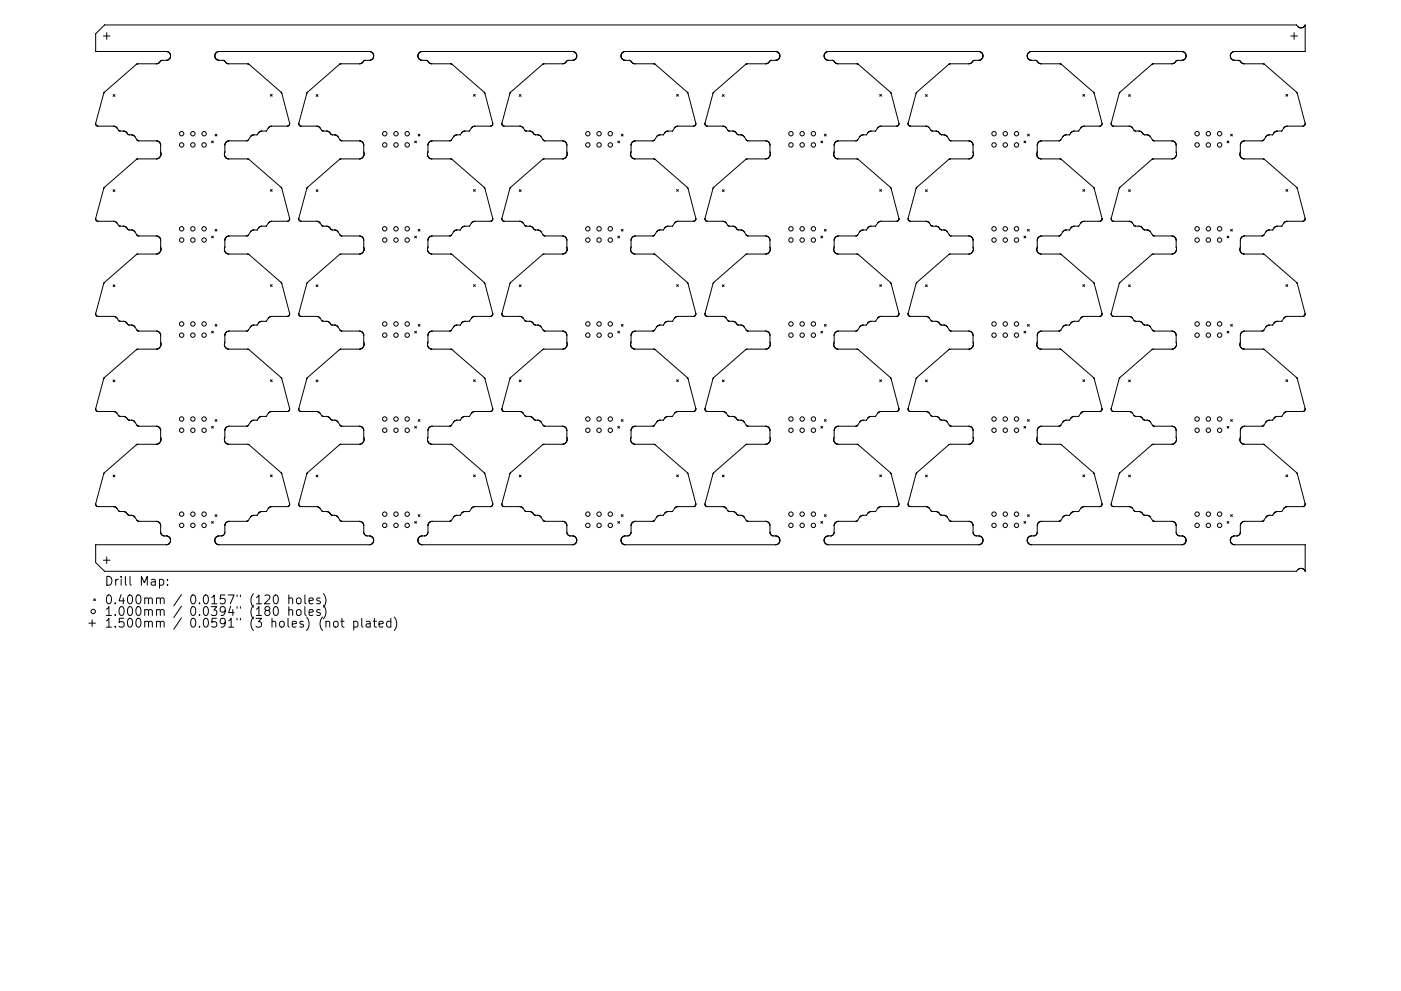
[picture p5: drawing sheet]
<svg xmlns="http://www.w3.org/2000/svg" width="297mm" height="210mm" viewBox="0 0 297 210" stroke-linecap="round" stroke-linejoin="round" font-family="sans-serif">
<defs><g id="words">
<g font-size="2.6">
<text x="22.1" y="124.3">Drill Map:</text>
<text x="22.1" y="128.2">0.400mm / 0.0157&quot; (120 holes)</text>
<text x="22.1" y="130.7">1.000mm / 0.0394&quot; (180 holes)</text>
<text x="22.1" y="133.1">1.500mm / 0.0591&quot; (3 holes) (not plated)</text>
</g>
</g></defs>
<g fill="none" stroke="#000" stroke-width=".21">
<path d="M20.3 10.9h.1M20.3 7.2v3.7M20.3 7.2h.1M20.3 10.9h15M21.9 7.6h1.4M22 19.8l-1.7 6.3M22 19.7v.1M22 19.7h.1M22.1 19.6l-.1 .1M22.1 5.3l-1.8 1.9M22.2 5.3h.1M22.2 5.3h252.6"/>
<path d="M22.6 6.9v1.4M29.1 13.6l-7 6M29.1 13.6h.1M33.3 13.5l-4.2 .1M33.4 13.5h-.1M33.8 13.3l-.4 .2M33.8 13.2v.1M34.2 12.8l-.4 .4M34.3 12.8h-.1M35.3 12.8h-1M35.3 10.9h.1M35.3 12.8h.1"/>
<path d="M35.3 10.9l.2 .1M35.5 12.7l-.2 .1M35.5 11h.1M35.6 11l.1 .1M35.6 12.7h-.1M35.7 11.1h.1M35.7 12.7h-.1M35.8 11.1l.1 .1M35.8 12.6l-.1 .1M35.9 11.2h.1M35.9 11.2l.1 .1M36 11.3v.1"/>
<path d="M36 12.4l-.2 .2M36 12.4h.1M36 11.4h.1M36.1 11.4v.2M36.1 12.3l-.1 .1M36.1 12.2v.1M36.1 11.6h.1M36.1 11.6l.1 .4M36.1 12.1v.1M36.2 12l-.1 .1M45.6 11.6v.6M45.6 11.6h.1"/>
<path d="M45.6 12.2v.1M45.6 12.3l.2 .2M45.8 12.5h.1M45.8 12.5l.1 .1M45.9 11.1l-.3 .5M45.9 12.6h.1M45.9 12.6l.3 .2M45.9 11.1h.1M46 11l-.1 .1M46.1 11h32.6M46.1 11h-.1M46.2 12.8h.1"/>
<path d="M46.3 12.8h1l.4 .2M47.7 13v.1M47.7 13.1l.1 .1M47.8 13.2l.1 .1M47.9 13.3l.2 .1M48.1 13.4h.1M48.1 13.4l.2 .1M48.3 13.5h.1M48.3 13.5h4.2M52.5 13.5h.1M52.5 13.5l.1 .1M52.6 13.6h.1"/>
<path d="M52.7 13.6h.1M52.8 13.6l6.8 5.9M59.6 19.5v.1M59.6 19.6h.1M59.7 19.6v.1M59.7 19.7h.1M59.7 19.7v.1M59.7 19.8h.1M59.7 19.8l1.7 6.4-.2 .4M72.1 13.6l-7 6-1.7 6.5M72.1 13.6h.1M72.2 13.6h-.1"/>
<path d="M72.2 13.5v.1M72.3 13.5h-.1M76.2 13.5h-3.9M76.2 13.5h.1M76.8 13.3l-.6 .2M76.8 13.3h.1M76.9 13.2l-.1 .1M77 13.1l-.1 .1M77.3 12.8l-.3 .3M77.4 12.8h-.1M78.5 12.8h-1.1M78.5 12.8h.1"/>
<path d="M78.7 11h.1M78.7 11l.1 .1M78.8 12.6l-.3 .2M78.8 11.1h.1M78.9 11.1l.3 .5M78.9 12.6h-.1M79 12.5l-.1 .1M79 12.5h.1M79.1 12.3l-.1 .2M79.2 12.2l-.1 .1M79.2 11.6h.1M79.2 11.6v.4"/>
<path d="M79.2 12.1v.1M79.2 12v.1M88.6 12v.1M88.6 12.1l.1 .1M88.6 11.6v.4M88.6 11.6h.1M88.7 12.2v.1M88.7 12.3l.1 .1M88.7 11.4l-.1 .2M88.7 11.4h.1M88.8 12.4h.1M88.8 12.4l.3 .3"/>
<path d="M88.8 11.3l-.1 .1M88.8 11.2v.1M88.9 11.2h-.1M88.9 11.2h.1M89.1 12.7h.1M89.2 12.7l.2 .1M89.4 10.9l-.5 .3M89.4 12.8h.1M89.4 12.8h1M89.4 10.9h.1M90.4 12.8h.1M90.4 12.8l.4 .3"/>
<path d="M90.8 13.1l.1 .1M90.9 13.2l.1 .2M91 13.4h.1M91.1 13.4h.1M91.2 13.4v.1M91.2 13.5h.2M91.4 13.5h.1M91.5 13.5h4M95.5 13.5h.1M95.6 13.5l.1 .1M95.7 13.6h.1M95.8 13.6h.1"/>
<path d="M95.8 13.6l6.9 6.1 1.8 6.4M108.1 19.8l-1.7 6.3M108.1 19.8h.1M108.2 19.7l-.1 .1M108.2 19.6v.1M108.2 19.6h.1M115.1 13.6l-6.9 6M115.1 13.6h.1M115.2 13.6h-.1M115.2 13.6h.1M115.3 13.5l-.1 .1M115.4 13.5h-.1"/>
<path d="M119.4 13.5h-4M119.4 13.5h.1M119.6 13.5h-.2M119.7 13.4l-.1 .1M119.8 13.4h-.1M119.8 13.4h.1M121.4 12.8h-1.1l-.5 .6M121.4 10.9h-32M121.4 10.9h.1M121.4 10.9l.2 .1M121.4 12.8h.1M121.6 11h.1"/>
<path d="M121.7 11l.1 .1M121.8 12.7l-.4 .1M121.8 11.1h.1M121.9 11.1l.1 .1M121.9 12.6l-.1 .1M122 11.2l.1 .1M122.1 11.3l.1 .1M122.1 12.4l-.2 .2M122.1 12.4h.1M122.2 11.4h.1M122.2 11.4l.1 .6M122.3 12.1l-.2 .3"/>
<path d="M122.3 12v.1M131.7 12v.1M131.7 12.1l.1 .3M131.7 11.6v.4M131.7 11.6h.1M131.8 12.4h.1M131.8 12.4l.1 .1M131.9 12.5h.1M131.9 12.5l.2 .2M132.1 12.7h.1M132.2 12.7l1.5 .2M132.3 11l-.6 .6"/>
<path d="M132.3 11h.1M133.7 12.9l.1 .1M133.8 13h.1M133.8 13v.1M133.8 13.1h.1M133.9 13.1v.1M133.9 13.2l.1 .1M134 13.3h.1M134.1 13.3l.5 .2M134.6 13.5h.1M134.7 13.5h3.9M138.6 13.5h.1"/>
<path d="M138.6 13.5l.1 .1M138.7 13.6h.1M138.8 13.6l6.9 5.9M145.7 19.5v.1M145.7 19.6h.1M145.8 19.6h.1M145.8 19.6v.1M145.8 19.7h.1M145.8 19.7l.1 .1M145.9 19.8h.1M145.9 19.8l1.6 6.3M151.2 19.8l-1.7 6.3"/>
<path d="M151.2 19.8h.1M151.2 19.7v.1M151.2 19.6v.1M151.3 19.6h-.1M151.3 19.6h.1M158.3 13.6l-7 6M158.3 13.6h.1M162.5 13.5l-4.2 .1M162.6 13.5h-.1M162.8 13.4l-.2 .1M162.8 13.4h.1M163 13.3l-.2 .1"/>
<path d="M163 13.2v.1M163.4 12.8l-.4 .4M163.5 12.8h-.1M164.6 12.8h-1.1M164.6 10.9l-32.3 .1M164.6 10.9h.1M164.6 10.9l.4 .3M164.6 12.8h.1M164.8 12.7l-.2 .1M164.8 12.7h.1M165 11.2h.1M165.1 11.2h.1"/>
<path d="M165.1 11.2v.1M165.1 11.3l.1 .1M165.2 11.4h.1M165.2 11.4l.1 .2M165.3 12.3l-.5 .4M165.3 12.2v.1M165.3 11.6h.1M165.3 11.6v.4M165.3 12.1v.1M165.3 12v.1M174.7 12v.1M174.7 12.1l.1 .1"/>
<path d="M174.8 11.6l-.1 .4M174.8 11.6h.1M174.8 12.2v.1M174.8 12.3l.7 .5M174.8 11.4v.2M174.9 11.4h-.1M175 11.2l-.1 .2M175 11.2h.1M175.2 11l-.2 .2M175.3 11h-.1M175.5 10.9l-.2 .1M175.5 12.8h.1"/>
<path d="M175.5 12.8h1M175.5 10.9l32.2 .1M175.5 10.9h.1M176.5 12.8h.1M176.5 12.8l.4 .2M176.9 13v.1M176.9 13.1l.1 .1M177 13.2l.1 .1M177.1 13.3l.4 .2M177.5 13.5h.1M177.5 13.5l4.3 .1M181.8 13.6h.1"/>
<path d="M181.9 13.6h.1M181.9 13.6l7 6.1M188.9 19.7h.1M188.9 19.7v.1M188.9 19.8h.1M188.9 19.8l1.7 6.3M194.2 19.8l-1.7 6.4M194.3 19.8h-.1M194.3 19.7v.1M194.3 19.6v.1M201.2 13.6l-6.9 6M201.3 13.6h-.1"/>
<path d="M201.3 13.6h.1M201.4 13.5l-.1 .1M201.4 13.5h.1M201.5 13.5h-.1M205.4 13.5h-3.9M205.5 13.5h-.1M205.7 13.5h-.2M205.7 13.5h.1M206.1 13.2l-.4 .3M206.2 13.1l-.1 .1M206.3 13l-.1 .1M206.3 12.9v.1"/>
<path d="M206.5 12.8l-.2 .1M206.6 12.8h-.1M207.7 12.8h-1.1M207.7 11h.1M207.7 11l.3 .1M207.7 12.8h.1M207.9 12.7l-.2 .1M208 12.7h-.1M208 12.6v.1M208 11.1h.1M208.1 11.1l.3 .5M208.1 12.6h-.1"/>
<path d="M208.1 12.5v.1M208.2 12.5h-.1M208.4 11.6h.1M208.4 11.6v.4M208.4 12.1l-.2 .4M208.4 12v.1M217.8 12v.1M217.8 12.1l.1 .3M217.9 11.4l-.1 .6M217.9 11.4h.1M217.9 12.4h.1M218 12.4l.2 .2"/>
<path d="M218 11.3l-.1 .1M218 11.2v.1M218.2 12.6v.1M218.2 11.1l-.2 .1M218.2 12.7h.2M218.2 11.1h.1M218.4 11l-.2 .1M218.4 12.7h.1M218.4 11h.1M218.4 12.7l.3 .1M218.7 10.9l-.3 .1M218.7 12.8h.1"/>
<path d="M218.7 10.9h31.9M218.7 12.8h.9M218.7 10.9h.1M219.6 12.8h.1M219.7 12.8l.3 .3M220 13.1v.1M220 13.2l.2 .1M220.2 13.3h.1M220.2 13.3l.2 .2M220.4 13.5h.1M220.5 13.5h.1M220.6 13.5h.1"/>
<path d="M220.7 13.5h4M224.7 13.5h.1M224.8 13.5h.1M224.8 13.5l.1 .1M224.9 13.6l6.9 5.9M231.8 19.5v.1M231.8 19.6h.1M231.9 19.6h.1M231.9 19.6l1.7 6.5M237.3 19.8l-1.7 6.3M237.3 19.8h.1M237.4 19.7l-.1 .1"/>
<path d="M237.4 19.6v.1M237.4 19.6h.1M244.3 13.6l-6.9 6M244.4 13.6h-.1M248.6 13.5l-4.2 .1M248.7 13.5h-.1M249.1 13.3l-.4 .2M249.1 13.2v.1M249.5 12.8l-.4 .4M249.6 12.8h-.1M250.6 12.8h-1M250.6 10.9h.1"/>
<path d="M250.6 12.8h.1M250.6 10.9l.3 .1M250.9 11h.1M250.9 12.7l-.3 .1M250.9 12.7h.1M250.9 11l.1 .1M251 12.7h-.1M251 11.1h.1M251.1 12.6l-.1 .1M251.1 11.1l.1 .1M251.2 11.2h.1M251.2 11.2l.1 .1"/>
<path d="M251.3 11.3v.1M251.3 12.4l-.2 .2M251.3 12.4h.1M251.3 11.4h.1M251.4 11.4v.2M251.4 12.3l-.1 .1M251.4 12.2v.1M251.4 11.6h.1M251.4 11.6l.1 .4M251.5 12.1l-.1 .1M251.5 12v.1M260.9 11.6v.6"/>
<path d="M260.9 11.6h.1M260.9 12.2v.1M260.9 12.3l.2 .2M261.1 12.5h.1M261.1 12.5l.1 .1M261.2 11.1l-.3 .5M261.2 12.6h.1M261.2 12.6l.4 .2M261.2 11.1h.1M261.3 11l-.1 .1M261.4 11h-.1M261.6 12.8h.1"/>
<path d="M261.6 12.8h1M262.6 12.8h.1M262.7 12.8l.3 .2M263 13v.1M263 13.1l.2 .1M263.2 13.2v.1M263.2 13.3l.2 .1M263.4 13.4h.1M263.4 13.4l.2 .1M263.6 13.5h.1M263.6 13.5l4.3 .1M267.9 13.6h.1"/>
<path d="M268 13.6h.1M268 13.6l7 6M273.7 7.6h1.4M274.4 6.9v1.4M274.8 5.3h.1M274.9 5.3l.4 .5M275 19.6v.1M275 19.7h.1M275 19.7v.1M275 19.8l1.7 6.3-.1 .5M275.3 5.8h.1M275.4 5.8l.4 .1"/>
<path d="M275.8 5.9h.1M276.1 5.9h-.2M276.1 5.9h.1M276.3 5.8l-.2 .1M276.3 5.8h.1M276.4 5.7l-.1 .1M276.5 5.7h-.1M276.5 5.6v.1M276.5 5.6h.1M276.6 5.5l-.1 .1M276.7 5.4l-.1 .1M276.7 5.3v.1"/>
<path d="M276.7 5.3h.1M276.7 10.9l-15.3 .1M276.7 10.9h.1M276.7 5.3v5.6M20.3 26.1l.1 .5 .4 .2M20.3 26.1h.1M20.8 26.8h.1M20.8 26.8h3.3M22 39.9l-1.7 6.4v.4M22.1 39.8l-.1 .1M24 20.1l.4 .3M24.1 26.8h.1"/>
<path d="M24.2 26.8l.4 .1M24.4 20.1l-.4 .3M24.6 26.9h.1M24.6 26.9l.1 .1M24.7 27h.1M24.7 27v.1M24.7 27.1h.1M24.8 27.1l.4 .6 .3 .1M25.5 27.8h.1M25.5 27.8h.9M26.4 27.8h.1M26.4 27.8l.2 .1"/>
<path d="M26.6 27.9h.1M26.6 27.9l.2 .2M26.8 28.1h.1M26.8 28.1l.4 .5 1.1 .1M28.3 28.7h.1M28.3 28.7l.1 .1M28.4 28.8l.1 .1M28.5 28.9l.5 .8M29 33.8l-6.9 6M29 29.7h.1M29.1 29.7h.1M29.1 33.7l-.1 .1"/>
<path d="M29.1 29.7v.1M29.1 29.8h.1M29.1 33.7h.1M29.2 33.7h-.1M29.2 29.8h.1M29.2 29.8l.1 .1M29.3 29.9h.1M29.4 29.9h3.9M33.3 29.9h.1M33.3 33.7h-4.1M33.4 29.9l.5 .4M33.4 33.7h-.1"/>
<path d="M33.5 33.6l-.1 .1M33.6 33.6h-.1M33.9 30.3h.1M33.9 30.3l.2 .4M34.1 30.7v.1M34.1 33l-.5 .6M34.1 30.8v1.9M34.1 33h.1M34.1 32.7v.3M34.1 32.7h.1M44.9 29.9l.3 .4M45.2 29.9l-.3 .4"/>
<path d="M45.6 28.5l.4 .4M46 28.5l-.4 .4M47.6 32.7v.2M47.6 32.6v.1M47.6 32.9v.1M47.6 33l.5 .6M47.8 30.3l-.2 2.3M47.8 30.3h.1M48 30.1l-.2 .2M48.1 33.6h.1M48.1 30l-.1 .1M48.1 33.6l4.4 .1"/>
<path d="M48.4 29.9l-.3 .1M48.5 29.9h-.1M52.2 29.9h-3.7M52.3 29.9h-.1M52.5 29.8l-.2 .1M52.5 29.8h.1M52.5 33.7h.1M52.5 33.7l.2 .1M52.6 29.8h-.1M52.6 29.7v.1M52.6 29.7h.1M52.7 33.8h.1"/>
<path d="M52.7 33.8l7 6M53.7 28.6l-.5 .3-.6 .8M53.7 28.6h.1M54.5 28.6h-.8M54.5 28.6h.1M55 28l-.5 .6M55 28h.1M55.3 27.8l-.3 .2M55.4 27.8h-.1M56.4 27.8h-1M56.5 27.8h-.1M56.9 27.1l-.4 .7"/>
<path d="M57 27.1h-.1M57.3 26.8l-.3 .3M57.3 20l.4 .4M57.4 26.8h-.1M57.7 20l-.4 .4M59.7 39.8v.1M59.7 39.9h.1M59.7 39.9v.1M59.7 40l1.7 6.4M60.9 26.8h-3.5M61 26.8h-.1M61.2 26.7l-.2 .1"/>
<path d="M61.2 26.6v.1M63.3 26.2l.1 .2M63.3 26.2h.1M63.4 26.1l-.1 .1M63.4 26.1h.1M63.4 26.4v.1M63.4 26.5l.1 .2M63.5 26.7h.1M63.6 26.7l.1 .1M63.7 26.8h.1M63.8 26.8l3.8 .1M65.1 39.9l-1.7 6.7 .4 .3 3.5 .1"/>
<path d="M65.1 39.9h.1M65.2 39.8l-.1 .1M65.2 39.7v.1M67 20.1l.4 .3M67.4 20.1l-.4 .3M67.6 26.9h.1M67.6 26.9l.8 .9M68.4 27.8h.1M68.4 27.8h.9M69.3 27.8h.1M69.3 27.8l.2 .1M69.5 27.9h.1"/>
<path d="M69.6 27.9l.2 .1M69.8 28h.1M69.8 28l.2 .2M70 28.2h.1M70 28.2l.1 .2M70.1 28.4h.1M70.1 28.4l.1 .1M70.2 28.5h.1M70.2 28.5l.3 .1M70.5 28.6h.1M70.5 28.6h.4M70.9 28.6h.1"/>
<path d="M71 28.6l.3 .1M71.3 28.7h.1M71.3 28.7l.1 .1M71.4 28.8h.1M71.5 28.8l.1 .1M71.6 28.9v.1M71.6 29l.7 .9M72.1 33.8l-6.9 5.9M72.1 33.8h.1M72.2 33.7l-.1 .1M72.3 33.7h-.1M72.3 29.9h.1"/>
<path d="M72.4 29.9h.1M72.5 29.9h3.7M76.2 29.9h.1M76.2 33.7h-3.9M76.2 29.9h.3M76.2 33.7h.1M76.5 29.9h.1M76.5 33.7h-.3M76.5 29.9l.3 .2M76.5 33.7h.1M76.8 30.1h.1M76.8 33.5l-.3 .2"/>
<path d="M76.8 30.1l.1 .1M76.8 33.5h.1M76.9 33.4l-.1 .1M76.9 30.2h.1M76.9 30.2l.2 .3M76.9 33.4h.1M77.1 30.5h.1M77.1 30.5v.2M77.1 30.7v.1M77.1 30.8l.1 1.9M77.2 32.7l-.3 .7M77.2 32.7h.1"/>
<path d="M87.9 29.9l.4 .4M88.3 29.9l-.4 .4M88.7 28.5l.3 .4M89 28.5l-.3 .4M90.6 32.7l.1 .5M90.6 32.6v.1M90.7 33.2h.1M90.7 30.8l-.1 1.8M90.7 30.7v.1M90.8 33.2l.1 .2M90.8 30.5l-.1 .2M90.8 30.5h.1"/>
<path d="M90.9 33.4h.1M90.9 33.4l.1 .1M90.9 30.2l-.1 .3M91 30.2h-.1M91 30.1v.1M91 33.5l.1 .1M91.1 30.1h-.1M91.1 33.6l.3 .1M91.3 30l-.2 .1M91.4 29.9l-.1 .1M91.4 33.7h.1M91.5 33.7h4.1"/>
<path d="M91.6 29.9h-.2M91.6 29.9h.1M95.3 29.9h-3.7M95.4 29.9h-.1M95.5 29.9h-.1M95.5 29.9h.1M95.6 33.7h.1M95.6 33.7l.2 .1M95.7 29.7l-.2 .2M95.7 29.7h.1M95.8 33.8h.1M95.8 33.8l6.9 5.9"/>
<path d="M96.2 29l-.5 .7M96.2 28.9v.1M96.6 28.7l-.4 .2M96.6 28.7h.1M96.9 28.6l-.3 .1M96.9 28.6h.7M96.9 28.6h.1M97.6 28.6h.1M97.8 28.2l-.2 .4M97.9 28.2h-.1M98 28l-.1 .2M98 28h.1"/>
<path d="M98.3 27.9l-.3 .1M98.3 27.9h.1M98.5 27.8l-.2 .1M98.6 27.8h-.1M99.5 27.8h-.9M99.5 27.8h.1M100.3 26.9l-.8 .9M100.3 26.9h.1M100.4 20l.4 .4M100.5 26.8l-.2 .1M100.5 26.8h.1M100.8 20l-.4 .4"/>
<path d="M102.7 39.7v.1M102.7 39.8l1.8 6.6M104.1 26.7l-3.6 .1M104.2 26.7h-.1M104.4 26.5l-.2 .2M104.4 26.5h.1M104.5 26.1v.1M104.5 26.2l-.1 .3M106.4 26.2v.2M106.4 26.2h.1M106.4 26.1v.1M106.4 26.1h.1"/>
<path d="M106.4 26.4l.1 .1M106.5 26.5v.1M106.5 26.6h.1M106.6 26.6l.1 .1M106.7 26.7h.1M106.7 26.7l.1 .1M106.8 26.8h.1M106.9 26.8h3.3M108.1 39.9l-1.7 6.4 .1 .4M108.1 39.9h.1M108.2 39.9h-.1M108.2 39.8v.1"/>
<path d="M108.2 39.8h.1M108.3 39.7l-.1 .1M110.1 20.1l.4 .3M110.2 26.8h.1M110.2 26.8h.3M110.5 20.1l-.4 .3M110.5 26.8h.1M110.5 26.8l.4 .3M110.9 27.1h.1M110.9 27.1l.5 .7h1.1M112.5 27.8h.1M112.5 27.8l.4 .3"/>
<path d="M112.9 28.1h.1M113 28.1l.2 .3M113.2 28.4h.1M113.2 28.4l.2 .2M113.4 28.6h.1M113.4 28.6h.7M114.1 28.6h.1M114.2 28.6l.4 .3 .6 .8M115.1 33.8l-6.8 5.9M115.1 33.8h.1M115.2 33.8h-.1M115.2 29.7h.1"/>
<path d="M115.2 29.7l.1 .1M115.2 33.7v.1M115.3 33.7h-.1M115.3 29.8h.1M115.3 33.7h.1M115.4 33.7h-.1M115.4 29.8l.1 .1M115.5 29.9h.1M115.6 29.9h3.8M119.4 29.9h.1M119.4 33.7h-4M119.4 29.9l.2 .1"/>
<path d="M119.4 33.7h.1M119.6 30h.1M119.7 30h.1M119.8 30v.1M119.8 33.6l-.4 .1M119.8 30.1l.1 .1M119.8 33.5v.1M119.9 30.2h.1M119.9 33.4l-.1 .1M120 33.4h-.1M120 30.2v.1M120 30.3h.1"/>
<path d="M120.1 30.3v.2M120.1 30.5h.1M120.1 30.5l.1 .2M120.2 30.7v.1M120.2 30.8l.1 1.9M120.2 33l-.2 .4M120.2 33h.1M120.3 32.7l-.1 .3M120.3 32.7h.1M131 29.9l.4 .4M131.4 29.9l-.4 .4M131.7 28.5l.4 .4"/>
<path d="M132.1 28.5l-.4 .4M133.7 32.9v.1M133.7 33l.2 .4M133.8 30.8l-.1 2.1M133.8 30.7v.1M133.9 30.3l-.1 .4M133.9 33.4h.1M134 30.3h-.1M134 33.4v.1M134 33.5h.1M134.1 33.5l.2 .2M134.2 30l-.2 .3"/>
<path d="M134.3 30h-.1M134.3 33.7h.1M134.4 33.7h.2M134.6 33.7h.1M134.7 33.7h3.9M138.6 29.8l-4.3 .2M138.6 33.7h.1M138.6 29.8h.1M138.7 29.8h-.1M138.7 33.7h.1M138.7 29.8h.1M138.7 33.7l.1 .1"/>
<path d="M138.7 29.7v.1M138.8 33.8h.1M138.8 33.8l7 6M139.5 28.7l-.8 1M139.5 28.7h.1M140.7 28.6l-1.2 .1M140.7 28.6h.1M141 28.1l-.3 .5M141 28.1h.1M141.2 27.9l-.2 .2M141.2 27.9h.1M141.4 27.8l-.2 .1"/>
<path d="M141.4 27.8h.1M142.6 27.8h-1.2M142.6 27.8h.1M143 27.1l-.4 .7M143.1 27.1h-.1M143.1 27v.1M143.1 27h.1M143.4 26.8l-.3 .2M143.4 26.8h.1M143.5 20l.3 .4M143.7 26.8h-.3M143.7 26.8h.1"/>
<path d="M143.8 20l-.3 .4M145.8 39.8v.1M145.8 39.9h.1M145.9 39.9v.1M145.9 40l1.6 6.4M147 26.8h-3.3M147.1 26.8h-.1M147.5 26.5l-.4 .3M147.5 26.5h.1M147.5 26.1v.1M147.5 26.2v.3M149.5 26.2l.1 .4 .3 .2h3.5"/>
<path d="M149.5 26.2h.1M149.5 26.1v.1M149.5 26.1h.1M151.2 39.9l-1.7 6.4 .2 .5M151.2 39.8v.1M153.2 20.1l.3 .3M153.4 26.8h.1M153.4 26.8l.2 .1M153.5 20.1l-.3 .3M153.6 26.9h.1M153.7 26.9l.2 .1M153.9 27h.1"/>
<path d="M153.9 27l.5 .7M154.4 27.7h.1M154.4 27.7l.9 .1M155.3 27.8h.1M155.4 27.8l.5 .2M155.9 28h.1M156 28v.1M156 28.1h.1M156 28.1l.1 .1M156.1 28.2h.1M156.1 28.2l.5 .4M156.6 28.6h.1"/>
<path d="M156.6 28.6h.7M157.3 28.6v.1M157.3 28.7l.3 .1M157.6 28.8l.1 .1M157.7 28.9h.1M157.7 28.9l.1 .1M157.8 29l.4 .7M158.2 29.7h.1M158.3 29.7v.1M158.3 29.8h.1M158.3 33.7l-7.1 6.1M158.4 33.7h-.1"/>
<path d="M158.4 29.8l.1 .1M158.5 29.9h.1M158.6 29.9l4.2 .1M162.8 30h.1M162.8 33.6l-4.4 .1M162.8 30l.3 .3M162.8 33.6h.1M163.1 30.3h.1M163.1 30.3l.1 .2M163.2 30.5h.1M163.2 30.5v.2M163.2 30.7v.1"/>
<path d="M163.2 30.8l.1 1.9M163.3 33l-.5 .6M163.3 33h.1M163.3 32.7v.3M163.3 32.7h.1M174 29.9l.4 .4M174.4 29.9l-.4 .4M174.8 28.5l.4 .4M175.2 28.5l-.4 .4M176.8 32.7v.2M176.8 32.6v.1M176.8 32.9v.1"/>
<path d="M176.8 33l.1 .2M176.9 33.2h.1M176.9 30.8l-.1 1.8M176.9 30.7v.1M176.9 33.2l.4 .4M176.9 30.5v.2M176.9 30.5h.1M177.1 30.2l-.2 .3M177.1 30.2h.1M177.2 30.1l-.1 .1M177.3 30l-.1 .1M177.3 33.6h.1"/>
<path d="M177.3 33.6l.2 .1M177.4 30h-.1M177.4 30h.1M177.5 33.7h.1M177.5 33.7h4.2M177.6 29.9l-.2 .1M177.7 29.9h-.1M181.5 29.9h-3.8M181.5 29.9h.1M181.6 29.9h-.1M181.6 29.9h.1M181.7 33.7h.1"/>
<path d="M181.7 33.7l.2 .1M181.8 29.7l-.2 .2M181.8 29.7h.1M181.9 33.8h.1M181.9 33.8l6.9 5.9M182.5 28.8l-.7 .9M182.5 28.8h.1M182.6 28.7l-.1 .1M182.7 28.7h-.1M182.9 28.6l-.2 .1M182.9 28.6h.1M183.7 28.6h-.8"/>
<path d="M183.7 28.6h.1M184 28.2l-.3 .4M184 28.2h.1M184.2 28l-.2 .2M184.2 28h.1M184.3 27.9l-.1 .1M184.4 27.9h-.1M184.6 27.8l-.2 .1M184.6 27.8h.1M185.6 27.8h-1M185.6 27.8h.1M186.3 26.9l-.7 .9"/>
<path d="M186.4 26.9h-.1M186.5 20l.4 .4M186.9 20l-.4 .4M188.8 39.7v.1M188.8 39.8l.1 .1M188.9 39.9v.1M188.9 40l1.7 6.4M190.2 26.8l-3.8 .1M190.2 26.7v.1M190.6 26.1v.1M190.6 26.2l-.1 .3-.3 .2M192.5 26.2l.1 .2"/>
<path d="M192.5 26.2h.1M192.6 26.4v.1M192.6 26.5l.1 .1M192.7 26.6h.1M192.7 26.6l.3 .2M193 26.8h.1M193 26.8h3.6M194.3 39.9l-1.8 6.4 .1 .4 .3 .2M194.3 39.9h.1M194.4 39.8l-.1 .1M194.4 39.7v.1M196.2 20.1l.4 .3"/>
<path d="M196.6 26.8h.1M196.6 20.1l-.4 .3M196.6 26.8l1 1M197.6 27.8h.1M197.6 27.8h.9M198.5 27.8h.1M198.6 27.8l.1 .1M198.7 27.9h.1M198.8 27.9l.1 .1M198.9 28h.1M198.9 28l.2 .2M199.1 28.2h.1"/>
<path d="M199.2 28.2l.1 .2M199.3 28.4h.1M199.3 28.4l.1 .1M199.4 28.5h.1M199.4 28.5l.8 .1M200.2 28.6h.1M200.2 28.6l.4 .2M200.6 28.8h.1M200.6 28.8l.8 1M201.3 33.8l-6.9 5.9M201.3 33.8h.1M201.3 33.7v.1"/>
<path d="M201.4 33.7h-.1M201.4 33.7h.1M201.4 29.8h.1M201.5 33.7h-.1M201.5 29.8l.2 .1M201.7 29.9h.1M201.7 29.9h3.7M205.4 29.9h.1M205.4 33.7h-3.9M205.5 29.9h.2M205.5 33.7h-.1M205.7 29.9v.1"/>
<path d="M205.7 33.7h-.2M205.7 30l.4 .2M205.7 33.6v.1M206.1 30.2h.1M206.1 33.4l-.4 .2M206.1 33.4h.1M206.1 30.2l.1 .3M206.2 30.5h.1M206.3 30.5v.2M206.3 30.7v.1M206.3 30.8l.1 1.9M206.3 33l-.2 .4"/>
<path d="M206.3 33h.1M206.4 32.7l-.1 .3M206.4 32.7h.1M217.1 29.9l.4 .4M217.5 29.9l-.4 .4M217.9 28.5l.3 .4M218.2 28.5l-.3 .4M219.8 32.7v.2M219.8 32.6v.1M219.8 32.9l.1 .1M219.9 33v.2M219.9 33.2h.1"/>
<path d="M219.9 30.8l-.1 1.8M219.9 30.7v.1M219.9 33.2l.2 .2M220 30.5l-.1 .2M220 30.5h.1M220.1 30.3l-.1 .2M220.1 33.4h.1M220.1 30.3h.1M220.1 33.4l.1 .1M220.2 33.5h.1M220.2 33.5l.2 .1M220.2 30.1l-.1 .2"/>
<path d="M220.3 30.1h-.1M220.4 30l-.1 .1M220.4 30h.1M220.4 33.6l.1 .1M220.5 33.7h.1M220.5 29.9l-.1 .1M220.6 29.9h-.1M220.6 33.7h.1M220.7 33.7h4M224.6 29.9h-4M224.6 29.9h.1M224.7 29.9h-.1"/>
<path d="M224.7 29.8v.1M224.7 33.7h.1M224.8 33.7h.1M224.8 29.8h-.1M224.8 29.8h.1M224.9 29.7l-.1 .1M224.9 33.7v.1M224.9 33.8h.1M225 33.8l6.9 6M225.4 29l-.5 .7M225.4 28.9v.1M225.5 28.9h-.1"/>
<path d="M225.5 28.8v.1M225.8 28.7l-.3 .1M225.8 28.6v.1M226.8 28.6h-1M226.8 28.6h.1M227 28.2l-.2 .4M227 28.2h.1M227.1 28.1l-.1 .1M227.1 28.1h.1M227.2 28l-.1 .1M227.2 28h.1M227.3 27.9l-.1 .1"/>
<path d="M227.4 27.9h-.1M227.7 27.8l-.3 .1M227.8 27.8h-.1M229.2 27l-.5 .8h-.9M229.3 27h-.1M229.3 26.9v.1M229.4 26.9h-.1M229.6 20l.4 .4M229.7 26.8l-.3 .1M229.8 26.8h-.1M230 20l-.4 .4M231.9 39.8v.1"/>
<path d="M231.9 39.9h.1M232 39.9v.1M232 40l1.7 6.4M233.4 26.7l-3.6 .1M233.4 26.7h.1M233.6 26.5l-.2 .2M233.6 26.5h.1M233.6 26.1l.1 .1M233.7 26.2l-.1 .3M235.6 26.2l.3 .5M235.6 26.2h.1M235.6 26.1v.1"/>
<path d="M235.6 26.1h.1M235.9 26.7h.1M235.9 26.7l.2 .1M236.1 26.8h.1M236.1 26.8h3.4M237.3 39.9l-1.7 6.4 .1 .4M237.4 39.8l-.1 .1M239.3 20.1l.4 .3M239.5 26.8h.1M239.5 26.8l.4 .1M239.7 20.1l-.4 .3M239.9 26.9h.1"/>
<path d="M239.9 26.9l.1 .1M240 27h.1M240 27l.1 .1M240.1 27.1h.1M240.1 27.1l.4 .6 .3 .1M240.8 27.8h.1M240.8 27.8h.9M241.7 27.8h.1M241.7 27.8l.2 .1M241.9 27.9h.1M241.9 27.9l.2 .2M242.1 28.1h.1"/>
<path d="M242.1 28.1l.4 .5 1.1 .1M243.6 28.7h.1M243.6 28.7l.1 .1M243.7 28.8l.1 .1M243.8 28.9l.5 .8M244.3 33.8l-6.9 6M244.3 29.7h.1M244.4 29.7h.1M244.4 33.7l-.1 .1M244.4 29.7v.1M244.4 29.8h.1M244.4 33.7h.1"/>
<path d="M244.5 33.7h-.1M244.5 29.8h.1M244.5 29.8l.1 .1M244.6 29.9h.1M244.7 29.9h3.9M248.6 29.9h.1M248.6 33.7h-4.1M248.7 29.9l.5 .4M248.7 33.7h-.1M248.8 33.6l-.1 .1M248.9 33.6h-.1M249.2 30.3h.1"/>
<path d="M249.2 30.3l.2 .4M249.4 30.7v.1M249.4 30.8v1.9M249.4 33l-.5 .6M249.4 33h.1M249.4 32.7v.3M249.4 32.7h.1M260.2 29.9l.3 .4M260.5 29.9l-.3 .4M260.9 28.5l.4 .4M261.3 28.5l-.4 .4M262.9 32.7v.2"/>
<path d="M262.9 32.6v.1M262.9 32.9v.1M262.9 33l.1 .3M263 33.3h.1M263.1 33.3l.3 .3M263.1 30.3l-.2 2.3M263.1 30.3h.1M263.4 30.1l-.3 .2M263.4 33.6h.1M263.4 30v.1M263.4 33.6l4.5 .1M263.7 29.9l-.3 .1"/>
<path d="M263.8 29.9h-.1M267.6 29.9h-3.8M267.6 29.9h.1M267.7 29.9h-.1M267.7 29.8v.1M267.9 33.7h.1M267.9 33.7l7 6.1M269 28.6l-.5 .3-.8 .9M269 28.6h.1M269.8 28.6h-.8M269.8 28.6h.1M270.3 28l-.5 .6"/>
<path d="M270.3 28h.1M270.6 27.8l-.3 .2M270.7 27.8h-.1M271.7 27.8h-1M271.8 27.8h-.1M272.2 27.1l-.4 .7M272.3 27.1h-.1M272.6 26.8l-.3 .3M272.6 20l.4 .4M272.7 26.8h-.1M273 20l-.4 .4M274.9 39.8h.1"/>
<path d="M274.9 39.8l1.8 6.5-.2 .6M276.3 26.8h-3.6M276.3 26.7v.1M276.6 26.6l-.3 .1M276.6 26.6h.1M20.3 46.7h.1M20.4 46.7l.4 .2M20.8 46.9h.1M20.8 46.9h3.3M24 40.3l.4 .3M24.1 46.9l.1 .1M24.2 47h.2"/>
<path d="M24.4 40.3l-.4 .3M24.4 47h.1M24.5 47l.1 .1M24.6 47.1h.1M24.6 47.1l.1 .2M24.7 47.3h.1M24.8 47.3l.4 .5M25.2 47.8v.1M25.2 47.9l.3 .1M25.5 48h.1M25.5 48h.9M26.4 48h.1"/>
<path d="M26.4 48l.3 .2M26.7 48.2h.1M26.7 48.2l.2 .1M26.9 48.3v.1M26.9 48.4l.4 .4M27.3 48.8h.1M27.4 48.8h.7M28.1 48.8h.1M28.1 48.8l.2 .1M28.3 48.9h.1M28.3 48.9l.1 .1M28.4 49h.1"/>
<path d="M28.5 49v.1M28.5 49.1h.1M28.5 49.1l.5 .8M29 54l-6.9 6-1.8 6.5M29 53.9v.1M29 49.9h.1M29.1 49.9h.1M29.1 49.9v.1M29.1 50h.1M29.1 53.9h-.1M29.2 50h.1M29.2 53.9h-.1"/>
<path d="M29.3 50v.1M29.3 50.1h4M33.3 50.1h.1M33.3 53.9h-4.1M33.4 50.1l.4 .2M33.4 53.9h-.1M33.5 53.8l-.1 .1M33.6 53.8h-.1M33.7 53.7l-.1 .1M33.7 53.7h.1M33.8 50.3v.1M33.8 50.4l.2 .2"/>
<path d="M33.9 53.6l-.2 .1M33.9 53.5v.1M34 50.6h.1M34 50.6v.2M34 50.8l.1 .1M34.1 50.9v1.9M34.1 53.1l-.2 .4M34.1 53.1h.1M34.1 52.8h.1M34.1 52.8v.3M44.9 50.1l.3 .4M45.2 50.1l-.3 .4"/>
<path d="M45.6 48.7l.4 .3M46 48.7l-.4 .3M47.6 53v.1M47.6 53.1l.1 .2M47.6 52.8v.2M47.6 52.7v.1M47.7 53.3h.1M47.7 53.3l.2 .4M47.7 50.9l-.1 1.8M47.7 50.8v.1M47.7 50.6v.2M47.8 50.6h-.1"/>
<path d="M47.9 53.7h.1M48 53.7l.3 .2M48.3 53.9h.1M48.3 53.9h4.2M48.4 50.1l-.6 .5M48.5 50.1h-.1M52.2 50.1h-3.7M52.3 50.1h-.1M52.3 50.1h.1M52.4 50l-.1 .1M52.5 53.9h.1M52.5 50h-.1"/>
<path d="M52.6 50h-.1M52.6 53.9h.1M52.6 49.9v.1M52.7 49.9h-.1M52.7 53.9v.1M52.7 54l7 6 1.7 6.5M53.2 49.1l-.5 .8M53.2 49.1h.1M53.7 48.8l-.5 .3M53.7 48.8h.1M54.5 48.8h-.8M54.5 48.8h.1"/>
<path d="M54.8 48.4l-.3 .4M54.8 48.3v.1M54.9 48.3h-.1M54.9 48.2v.1M55.1 48.1l-.2 .1M55.1 48.1h.1M55.3 48l-.2 .1M55.4 48h-.1M56.4 48h-1M56.5 48h-.1M56.9 47.3l-.4 .7M57 47.3h-.1"/>
<path d="M57 47.2v.1M57 47.2h.1M57.3 40.2l.4 .4M57.7 40.2l-.4 .4M61.3 46.7l-.3 .2h-3.4l-.6 .3M61.3 46.7h.1M61.4 46.7h-.1M61.4 46.6v.1M61.4 46.5v.1M61.4 46.4h.1M61.4 46.5h.1M61.4 46.4v.1"/>
<path d="M67 40.3l.4 .3M67.3 47h.1M67.4 47l.2 .1M67.4 40.3l-.4 .3M67.6 47.1h.1M67.6 47.1l.8 .8 1.3 .2M69.7 48.1h.1M69.7 48.1l.4 .5M70.1 48.6h.1M70.1 48.6l.4 .2M70.5 48.8h.1M70.5 48.8l.8 .1"/>
<path d="M71.3 48.9h.1M71.3 48.9l.1 .1M71.4 49h.1M71.5 49l.7 1M72.1 53.9l-7 6.1-1.7 6.5M72.1 53.9h.1M72.2 53.9h-.1M72.2 53.9h.1M72.2 50h.1M72.3 50h.1M72.3 50l.1 .1M72.4 50.1h.1"/>
<path d="M72.4 50.1h3.8M76.2 50.1h.1M76.2 53.9h-4M76.2 50.1l.5 .1M76.2 53.9h.1M76.5 53.9h-.3M76.5 53.8v.1M76.7 50.2h.1M76.7 53.8h-.2M76.7 50.2l.1 .1M76.7 53.7v.1M76.8 50.3h.1"/>
<path d="M76.8 50.3l.1 .1M76.9 50.4l.1 .1M77 50.5l.1 .3M77.1 53.3l-.4 .4M77.1 53.3h.1M77.1 50.8v.1M77.1 50.9l.1 1.9M77.2 53.1l-.1 .2M77.2 53.1h.1M77.2 52.8h.1M77.2 52.8v.3M87.9 50.1l.4 .4"/>
<path d="M88.3 50.1l-.4 .4M88.7 48.7l.3 .3M89 48.7l-.3 .3M90.6 53l.1 .1M90.7 53.1l.2 .5M90.7 52.8l-.1 .2M90.7 52.7v.1M90.7 50.9v1.8M90.8 50.8l-.1 .1M90.9 53.6h.1M90.9 50.5l-.1 .3M90.9 50.4v.1"/>
<path d="M90.9 53.6l.1 .1M91 53.7l.5 .2h4M91 50.3l-.1 .1M91.1 50.3h-.1M91.1 50.2v.1M91.2 50.2h-.1M91.3 50.1l-.1 .1M91.4 50.1h-.1M91.6 50.1h-.2M91.6 50.1h.1M95.4 50l-3.8 .1M95.5 50h-.1"/>
<path d="M95.5 53.9h.1M95.5 50h.1M95.6 53.9h.1M95.6 50h-.1M95.6 53.9l.2 .1M95.8 54h.1M95.8 54l6.9 5.9M96.6 48.9l-1 1.1M96.6 48.8v.1M96.9 48.8h-.3M96.9 48.8h.7M96.9 48.8h.1"/>
<path d="M97.6 48.8h.1M98.1 48.1l-.5 .7M98.1 48.1h.1M98.5 48l-.4 .1M98.6 48h-.1M99.5 48h-.9M99.5 48h.1M100.4 40.2l.4 .4M100.5 47l-.5 .2-.5 .8M100.5 47h.1M100.8 40.2l-.4 .4M102.7 59.9v.1"/>
<path d="M102.7 60h.1M104.1 46.9l-3.6 .1M104.2 46.9h-.1M104.3 46.8l-.1 .1M104.3 46.8h.1M104.4 46.7l-.1 .1M104.4 46.7h.1M104.4 46.6v.1M104.5 46.6h-.1M104.5 46.5v.1M104.5 46.5h.1M104.5 46.4h.1"/>
<path d="M104.5 46.4v.1M106.5 46.7h.1M106.5 46.7l.3 .2M106.8 46.9h.1M106.9 46.9h3.3M108.2 60l-1.8 6.5 .1 .4M108.3 59.9l-.1 .1M110.1 40.3l.4 .3M110.2 46.9h.1M110.2 46.9l.3 .1M110.5 40.3l-.4 .3M110.5 47h.1"/>
<path d="M110.5 47l.3 .2M110.8 47.2h.1M110.8 47.2l.1 .1M110.9 47.3h.1M110.9 47.3l.7 .7M111.6 48h.1M111.6 48h.9M112.5 48h.1M112.5 48l.2 .1M112.7 48.1h.1M112.7 48.1l.1 .1M112.8 48.2h.1"/>
<path d="M112.9 48.2l.1 .1M113 48.3v.1M113 48.4l.2 .2M113.2 48.6h.1M113.2 48.6l.9 .2M114.1 48.8h.1M114.2 48.8l.4 .3M114.6 49.1h.1M114.7 49.1l.5 .8M115.1 54l-6.8 5.9M115.1 53.9v.1M115.2 49.9h.1"/>
<path d="M115.2 49.9l.2 .1M115.3 53.9h-.2M115.3 53.9h.1M115.4 50h.1M115.4 50l4 .1M119.4 50.1h.1M119.4 50.1h.2M119.6 50.1l.1 .1M119.6 53.8l-4.3 .1M119.7 50.2l.4 .4M119.7 53.8h-.1M119.9 53.7l-.2 .1"/>
<path d="M119.9 53.6v.1M120.1 50.6h.1M120.1 50.6l.1 .2M120.2 50.8v.1M120.2 50.9l.1 1.9M120.2 53.1l-.3 .5M120.2 53.1h.1M120.3 52.8h.1M120.3 52.8l-.1 .3M131 50.1l.4 .4M131.4 50.1l-.4 .4M131.7 48.7l.4 .3"/>
<path d="M132.1 48.7l-.4 .3M133.7 53v.1M133.7 53.1l.1 .2M133.7 52.8v.2M133.7 52.7v.1M133.8 53.3h.1M133.8 53.3l.1 .3M133.9 50.6l-.2 2.1M133.9 50.6h.1M133.9 53.6h.1M134 53.6l.1 .1M134 50.4l-.1 .2"/>
<path d="M134.1 50.3l-.1 .1M134.1 53.7l.1 .1M134.2 53.8h.1M134.2 50.2l-.1 .1M134.3 50.2h-.1M134.3 53.8l.1 .1M134.4 53.9h.2M134.5 50.1l-.2 .1M134.5 50.1h.1M134.6 53.9h.1M134.7 53.9h3.9M138.4 50.1h-3.9"/>
<path d="M138.5 50.1h-.1M138.5 50v.1M138.6 50h-.1M138.6 53.9h.1M138.6 50h.1M138.7 50h-.1M138.7 53.9h.1M138.7 49.9v.1M138.7 49.9h.1M138.8 49.9h-.1M138.8 49.9h.1M138.8 53.9v.1"/>
<path d="M138.8 54h.1M138.9 54h.1M138.9 54l6.9 6M139.3 49.1l-.5 .8M139.3 49.1h.1M139.5 48.9l-.2 .2M139.5 48.9h.1M139.7 48.8l-.2 .1M139.7 48.8h.1M140.7 48.8h-1M140.7 48.8h.1M140.9 48.4l-.2 .4"/>
<path d="M141 48.3l-.1 .1M141.1 48.2l-.1 .1M141.1 48.2h.1M141.4 48l-.3 .2M141.4 48h.1M142.6 48h-1.2M142.6 48h.1M143 47.3l-.4 .7M143.1 47.3h-.1M143.4 47l-.3 .3M143.4 47h.1M143.5 40.2l.3 .4"/>
<path d="M143.7 46.9l-.3 .1M143.7 46.9h.1M143.8 40.2l-.3 .4M147.3 46.9h-3.6M147.3 46.8v.1M147.5 46.7l-.2 .1M147.5 46.7h.1M147.5 46.6v.1M147.5 46.6h.1M147.5 46.5v.1M147.5 46.5h.1M147.5 46.4h.1"/>
<path d="M147.5 46.4v.1M149.7 46.8v.1M149.7 46.9l3.7 .1M153.2 40.3l.3 .3M153.4 47h.1M153.4 47l.5 .2 .6 .7 .8 .1M153.5 40.3l-.3 .3M155.3 48h.1M155.4 48h.2M155.6 48h.1M155.6 48l.2 .1M155.8 48.1h.1"/>
<path d="M155.8 48.1l.5 .5M156.3 48.6v.1M156.3 48.7l.3 .1M156.6 48.8h.1M156.6 48.8h.6l.4 .2M157.6 49h.1M157.7 49l.5 .9M158.2 53.9l-7 6.1-1.7 6.5M158.2 49.9h.1M158.2 53.9h.1M158.3 49.9h.1M158.3 49.9v.1"/>
<path d="M158.3 50h.1M158.4 50h.1M158.4 50l.1 .1M158.5 50.1h.1M158.6 50.1h3.9M162.5 50.1h.1M162.5 53.9h-4.3M162.6 50.1l.2 .1M162.6 53.9h-.1M162.8 50.2h.1M162.8 50.2l.2 .1M162.9 53.7l-.3 .2"/>
<path d="M162.9 53.7h.1M163 50.3v.1M163 50.4l.2 .4M163 53.6l-.1 .1M163.1 53.5l-.1 .1M163.2 53.3l-.1 .2M163.2 53.3h.1M163.2 50.8v.1M163.2 50.9l.1 1.9M163.3 52.8h.1M163.3 52.8l-.1 .5M174 50.1l.4 .4"/>
<path d="M174.4 50.1l-.4 .4M174.8 48.7l.4 .3M175.2 48.7l-.4 .3M176.8 53v.1M176.8 53.1l.3 .6M176.8 52.8v.2M176.8 52.7v.1M176.9 50.9l-.1 1.8M176.9 50.8v.1M176.9 50.6v.2M176.9 50.6h.1M177 50.5l-.1 .1"/>
<path d="M177 50.4v.1M177.1 53.7h.1M177.2 53.7l.1 .1M177.3 53.8h.1M177.3 53.8l.2 .1M177.4 50.2l-.4 .2M177.4 50.1v.1M177.5 53.9h.1M177.5 53.9h4.2M177.6 50.1h-.2M177.7 50.1h-.1M181.5 50.1h-3.8"/>
<path d="M181.6 50l-.1 .1M181.7 53.9h.1M181.8 53.9h.1M181.8 53.9l.1 .1M181.9 54h.1M181.9 54l6.9 5.9M182.5 49l-.9 1M182.5 49h.1M182.6 48.9l-.1 .1M182.7 48.9h-.1M182.9 48.8l-.2 .1M182.9 48.8h.1"/>
<path d="M183.7 48.8h-.8M183.7 48.8h.1M184.1 48.3l-.4 .5M184.1 48.2v.1M184.3 48.1l-.2 .1M184.4 48.1h-.1M185.6 48l-1.2 .1M185.6 48h.1M186.3 47.1l-.7 .9M186.4 47.1h-.1M186.5 40.2l.4 .4M186.6 47l-.2 .1"/>
<path d="M186.6 47h.1M186.9 40.2l-.4 .4M188.8 59.9v.1M188.8 60h.1M190.4 46.8l-.3 .1-3.5 .1M190.5 46.8h-.1M190.5 46.7v.1M190.6 46.6l-.1 .1M190.6 46.6h.1M190.6 46.5v.1M190.6 46.5h.1M190.6 46.4h.1"/>
<path d="M190.6 46.4v.1M192.9 46.9h.1M192.9 46.9h3.4l.6 .3M194.3 60l-1.8 6.5M194.4 59.9l-.1 .1M196.2 40.3l.4 .3M196.6 40.3l-.4 .3M196.9 47.2h.1M196.9 47.2l.7 .8M197.6 48h.1M197.6 48h.9M198.5 48h.1"/>
<path d="M198.6 48l.1 .1M198.7 48.1h.1M198.8 48.1l.2 .1M199 48.2v.1M199 48.3l.3 .3M199.3 48.6h.1M199.3 48.6l.9 .2M200.2 48.8h.1M200.2 48.8l.4 .2M200.6 49h.1M200.6 49l.8 1M201.2 54l-6.8 5.9"/>
<path d="M201.3 53.9l-.1 .1M201.4 53.9h-.1M201.4 53.9h.1M201.4 50h.1M201.5 50h.1M201.5 50l.1 .1M201.6 50.1h.1M201.7 50.1h3.7M205.4 50.1h.1M205.4 53.9h-4M205.5 50.1h.2M205.5 53.9h-.1"/>
<path d="M205.7 50.1h.1M205.7 50.1l.2 .1M205.9 50.2h.1M205.9 53.8l-.4 .1M205.9 50.2l.2 .2M205.9 53.7v.1M206 53.7h-.1M206 53.6v.1M206.1 50.4l.1 .1M206.2 50.5v.1M206.2 50.6h.1M206.2 50.6l.1 .2"/>
<path d="M206.3 50.8v.1M206.3 50.9l.1 1.9M206.3 53.1l-.3 .5M206.4 53.1h-.1M206.4 52.8h.1M206.4 52.8v.3M217.1 50.1l.4 .4M217.5 50.1l-.4 .4M217.9 48.7l.3 .3M218.2 48.7l-.3 .3M219.8 53v.1M219.8 53.1l.1 .2"/>
<path d="M219.9 53.3h.1M219.9 53.3l.2 .3M219.9 50.9l-.1 2.1M219.9 50.8v.1M220.1 53.6h.1M220.1 50.5l-.2 .3M220.1 53.6l.2 .1M220.1 50.4v.1M220.2 50.4h-.1M220.2 50.3v.1M220.2 50.3h.1M220.3 50.3h-.1"/>
<path d="M220.3 53.7v.1M220.3 53.8h.1M220.4 50.2l-.1 .1M220.4 50.2h.1M220.4 53.8h.1M220.5 53.8l.1 .1M220.6 53.9h.1M220.7 53.9h4M224.6 50.1l-4.2 .1M224.6 50.1h.1M224.6 50v.1M224.7 50h-.1"/>
<path d="M224.7 53.9h.1M224.7 50h.1M224.8 53.9h.1M224.8 50h-.1M224.8 49.9v.1M224.9 49.9h-.1M224.9 53.9l7 6.1M224.9 49.9h.1M225.5 49l-.6 .9M225.5 49h.1M226.8 48.8h-.8l-.5 .2M226.8 48.8h.1"/>
<path d="M227.5 48l-.7 .8M227.5 48h.1M227.7 48h-.2M227.8 48h-.1M228.7 48h-.9M228.7 48h.1M229.3 47.1l-.6 .9M229.4 47.1h-.1M229.5 47l-.1 .1M229.5 47h.1M229.6 40.2l.4 .4M229.7 47h-.2"/>
<path d="M229.8 46.9l-.1 .1M230 40.2l-.4 .4M231.9 60h.1M233.6 46.7l-.4 .2h-3.4M233.6 46.7h.1M233.6 46.6v.1M233.7 46.5l-.1 .1M233.7 46.5h.1M233.7 46.4h.1M233.7 46.4v.1M235.7 46.7h.1M235.7 46.7l.4 .2"/>
<path d="M236.1 46.9h.1M236.1 46.9h3.4M239.3 40.3l.4 .3M239.5 46.9v.1M239.5 47h.2M239.7 40.3l-.4 .3M239.7 47h.1M239.8 47l.1 .1M239.9 47.1h.1M239.9 47.1l.2 .2M240.1 47.3h.1M240.1 47.3l.4 .5"/>
<path d="M240.5 47.8v.1M240.5 47.9l.3 .1M240.8 48h.1M240.8 48h.9M241.7 48h.1M241.7 48l.3 .2M242 48.2h.1M242 48.2l.2 .1M242.2 48.3v.1M242.2 48.4l.4 .4M242.6 48.8h.1M242.7 48.8h.7"/>
<path d="M243.4 48.8h.1M243.4 48.8l.2 .1M243.6 48.9h.1M243.6 48.9l.1 .1M243.7 49h.1M243.8 49v.1M243.8 49.1h.1M243.8 49.1l.5 .8M244.3 54l-6.9 6-1.8 6.5M244.3 53.9v.1M244.3 49.9h.1M244.4 49.9h.1"/>
<path d="M244.4 49.9v.1M244.4 50h.1M244.4 53.9h-.1M244.5 50h.1M244.5 53.9h-.1M244.6 50v.1M244.6 50.1h4M248.6 50.1h.1M248.6 53.9h-4.1M248.7 50.1l.4 .2M248.7 53.9h-.1M248.8 53.8l-.1 .1"/>
<path d="M248.9 53.8h-.1M249 53.7l-.1 .1M249 53.7h.1M249.1 50.3v.1M249.1 50.4l.2 .2M249.2 53.6l-.2 .1M249.2 53.5v.1M249.3 50.6h.1M249.3 50.6l.1 .2M249.4 50.8v.1M249.4 50.9v1.9M249.4 53.1l-.2 .4"/>
<path d="M249.4 53.1h.1M249.4 52.8h.1M249.4 52.8v.3M260.2 50.1l.3 .4M260.5 50.1l-.3 .4M260.9 48.7l.4 .3M261.3 48.7l-.4 .3M262.9 52.8l.1 .5M262.9 52.7v.1M263 53.3h.1M263 53.3l.3 .4M263 50.9l-.1 1.8"/>
<path d="M263 50.8v.1M263.1 50.6l-.1 .2M263.1 50.6h.1M263.3 53.7h.1M263.3 53.7l.3 .2M263.6 53.9h.1M263.6 53.9h4.2M263.7 50.1l-.6 .5M263.8 50.1h-.1M267.5 50.1h-3.7M267.6 50.1h-.1M267.7 50.1h-.1"/>
<path d="M267.7 50v.1M267.8 53.9h.1M267.9 53.9h.1M267.9 49.9l-.2 .1M268 49.9h-.1M268 53.9h.1M268 53.9l7 6.1 1.7 6.5M268.5 49.1l-.5 .8M268.5 49.1h.1M269 48.8l-.5 .3M269 48.8h.1M269.8 48.8h-.8"/>
<path d="M269.8 48.8h.1M270.1 48.4l-.3 .4M270.1 48.3v.1M270.2 48.3h-.1M270.2 48.2v.1M270.4 48.1l-.2 .1M270.5 48.1h-.1M270.6 48l-.1 .1M270.7 48h-.1M271.7 48h-1M271.8 48h.1M272.2 47.3l-.4 .7"/>
<path d="M272.3 47.3h-.1M272.3 47.2v.1M272.4 47.2h-.1M272.6 40.2l.4 .4M273 40.2l-.4 .4M276.2 46.9h-3.3l-.5 .3M276.3 46.9h-.1M276.5 46.9h-.2M276.5 46.9h.1M20.3 66.7h.1M20.3 66.5v.2M20.3 66.7l.1 .2"/>
<path d="M20.3 66.5h.1M20.4 66.9h.1M20.4 66.9v.1M20.4 67h.1M20.5 67l.3 .1M20.8 67.1h.1M20.8 67.1l3.6 .1M24 60.4l.4 .4M24.4 60.4l-.4 .4M24.4 67.2h.1M24.5 67.2l.3 .3M24.8 67.5h.1"/>
<path d="M24.8 67.5l.4 .5 .3 .2M25.5 68.2h.1M25.5 68.2h.9M26.4 68.2h.1M26.4 68.2l.5 .4M26.9 68.6h.1M26.9 68.6l.1 .1M27 68.7v.1M27 68.8l.3 .2M27.3 69h.1M27.4 69h.7M28.1 69h.1"/>
<path d="M28.1 69l.4 .3M28.5 69.3h.1M28.5 69.3l.1 .1M28.6 69.4h.1M28.6 69.4l.5 .7 .2 .1M29 74.1l-6.8 6M29 74.1h.1M29.1 74.1h-.1M29.1 74.1h.1M29.2 74.1h-.1M29.3 70.2h.1M29.4 70.2l3.9 .1"/>
<path d="M33.3 70.3h.1M33.3 74.1h-4.1M33.4 70.3h.1M33.4 74l-.1 .1M33.5 70.3l.1 .1M33.6 70.4h.1M33.7 70.4v.1M33.7 73.9l-.3 .1M33.7 70.5l.2 .1M33.7 73.9h.1M33.8 73.8l-.1 .1M33.8 73.8h.1"/>
<path d="M33.9 70.6h.1M33.9 73.7l-.1 .1M33.9 70.6l.1 .1M33.9 73.7h.1M34 70.7v.1M34 70.8v.1M34 73.5l-.1 .2M34 70.9v.1M34 73.4v.1M34 71l.1 1.9M34.1 73.2l-.1 .2M34.1 72.9h.1"/>
<path d="M34.1 73.2h.1M34.1 72.9v.3M44.9 70.3l.3 .4M45.2 70.3l-.3 .4M45.6 68.8l.4 .4M46 68.8l-.4 .4M47.6 73.1v.1M47.6 73.2v.2M47.6 72.9v.2M47.6 72.9h.1M47.6 73.4l.1 .1M47.7 73.5l.1 .2"/>
<path d="M47.7 71l-.1 1.9M47.7 70.9v.1M47.8 70.8l-.1 .1M47.8 70.7v.1M47.8 73.7h.1M47.8 73.7l.1 .2M47.9 70.6l-.1 .1M47.9 70.6h.1M47.9 73.9h.1M47.9 70.5v.1M48 70.5h-.1M48 73.9l.3 .1"/>
<path d="M48.2 70.4l-.2 .1M48.2 70.3v.1M48.3 74h.1M48.3 74l4.2 .1M52.2 70.2l-4 .1M52.3 70.2h-.1M52.4 70.2h-.1M52.4 70.2h.1M52.5 70.2h-.1M52.5 70.2h.1M52.5 74.1h.1M52.6 74.1h.1"/>
<path d="M52.6 70.1l-.1 .1M52.6 70.1h.1M52.6 74.1l7 6M53.2 69.3l-.6 .8M53.2 69.3h.1M53.3 69.2l-.1 .1M53.3 69.2h.1M53.4 69.1l-.1 .1M53.4 69.1h.1M54.5 69l-1.1 .1M54.5 69h.1M54.7 68.6l-.2 .4"/>
<path d="M54.8 68.6h-.1M54.9 68.4l-.1 .2M54.9 68.4h.1M55 68.3l-.1 .1M55 68.3h.1M55.1 68.3h-.1M55.1 68.3h.1M56.4 68.2l-1.3 .1M56.5 68.2h.1M56.9 67.5l-.4 .7M56.9 67.5h.1M57.1 67.3l-.2 .2"/>
<path d="M57.2 67.3h-.1M57.3 67.2l-.1 .1M57.3 60.4l.4 .4M57.4 67.2h-.1M57.7 60.4l-.4 .4M60.9 67.1l-3.5 .1M61 67.1h-.1M61.1 67.1h-.1M61.2 67l-.1 .1M61.3 66.9l-.1 .1M61.3 66.9h.1M61.4 66.5h.1"/>
<path d="M61.4 66.5v.1M61.4 66.6l-.1 .3M61.4 66.6h.1M63.3 66.7h.1M63.3 66.5v.2M63.3 66.7l.4 .4M63.4 66.5h-.1M63.7 67.1h.1M63.8 67.1l3.5 .1M67 60.4l.4 .4M67.3 67.2h.1M67.4 67.2l.3 .1"/>
<path d="M67.4 60.4l-.4 .4M67.7 67.3h.1M67.7 67.3l.1 .1M67.8 67.4h.1M67.8 67.4l.6 .7M68.4 68.1h.1M68.4 68.1l.9 .1M69.3 68.2h.1M69.3 68.2h.2M69.5 68.2h.1M69.6 68.2l.1 .1M69.7 68.3h.1"/>
<path d="M69.7 68.3l.2 .2M69.9 68.5h.1M69.9 68.5l.6 .5M70.5 69h.1M70.5 69h.4M70.9 69h.1M71 69h.3M71.3 69v.1M71.3 69.1l.4 .3M71.7 69.4h.1M71.7 69.4l.4 .6M72.1 70h.1"/>
<path d="M72.1 70v.1M72.1 70.1h.1M72.2 74.1l-7 6M72.2 70.1h.1M72.2 74.1h.1M72.2 70.1v.1M72.2 70.2h.1M72.3 70.2h.1M72.4 70.2h.1M72.5 70.2h3.7M76.2 70.2h.1M76.2 74.1h-4"/>
<path d="M76.2 70.2l.3 .1M76.2 74.1h.1M76.5 70.3h.1M76.5 74l-.3 .1M76.5 70.3l.2 .1M76.5 74h.1M76.7 70.4h.1M76.7 73.9l-.2 .1M76.7 70.4l.3 .3M76.7 73.9h.1M77 70.7v.1M77 70.8l.1 .1"/>
<path d="M77.1 70.9v.1M77.1 71l.1 1.9M77.2 73.2l-.5 .7M77.2 72.9h.1M77.2 73.2h.1M77.2 72.9v.3M87.9 70.3l.4 .4M88.3 70.3l-.4 .4M88.7 68.8l.3 .4M89 68.8l-.3 .4M90.6 73.1v.1M90.6 73.2l.1 .2"/>
<path d="M90.7 73.4v.1M90.7 73.5l.2 .3M90.8 71l-.2 2.1M90.8 70.9v.1M90.8 70.8v.1M90.8 70.7v.1M90.9 73.8h.1M91 73.8l.2 .2M91.1 70.4l-.3 .3M91.2 70.4h-.1M91.2 74h.1M91.2 74l.2 .1"/>
<path d="M91.4 74.1h.1M91.5 74.1h4.1M91.6 70.2l-.4 .2M91.6 70.2h.1M95.3 70.2h-3.7M95.4 70.2h-.1M95.5 70.2h-.1M95.5 70.2h.1M95.6 70.2h-.1M95.6 70.2h.1M95.6 74.1h.1M95.6 70.1v.1"/>
<path d="M95.6 70.1h.1M95.7 74.1h.1M95.7 70.1h-.1M95.7 70.1h.1M95.7 70v.1M95.7 70h.1M95.8 74.1h.1M95.8 74.1l7 6.1M96.1 69.4l-.4 .6M96.2 69.4h-.1M96.4 69.1l-.2 .3M96.4 69.1h.1"/>
<path d="M96.9 69l-.5 .1M96.9 69h.7M96.9 69h.1M97.6 69h.1M97.9 68.5l-.3 .5M97.9 68.5h.1M98.1 68.3l-.2 .2M98.1 68.3h.1M98.3 68.2l-.2 .1M98.3 68.2h.1M98.5 68.2h-.2M98.6 68.2h-.1"/>
<path d="M99.5 68.2h-.9M99.5 68.2h.1M100 67.4l-.5 .8M100 67.4h.1M100.1 67.3l-.1 .1M100.1 67.3h.1M100.3 67.2l-.2 .1M100.3 67.2h.1M100.4 60.4l.4 .4M100.5 67.2h-.2M100.5 67.1v.1M100.8 60.4l-.4 .4"/>
<path d="M102.8 60v.1M102.8 60.1l1.7 6.4M104.1 67.1h-3.6M104.1 67.1h.1M104.5 66.5h.1M104.5 66.5v.1M104.5 66.6l-.4 .5M104.5 66.6h.1M106.5 66.9h.1M106.5 66.9l.3 .2M106.8 67.1h.1M106.9 67.1h3.3"/>
<path d="M110.1 60.4l.4 .4M110.2 67.1h.1M110.2 67.1l.5 .2M110.5 60.4l-.4 .4M110.7 67.3h.1M110.7 67.3l.2 .2M110.9 67.5h.1M111 67.5l.2 .5M111.2 68h.1M111.3 68l.3 .2M111.6 68.2h.1M111.6 68.2l1.1 .1"/>
<path d="M112.7 68.3h.1M112.7 68.3l.3 .3M113 68.6h.1M113.1 68.6v.1M113.1 68.7l.1 .1M113.2 68.8l.2 .2h.7M114.1 69h.1M114.2 69l.2 .1M114.4 69.1h.1M114.4 69.1l.1 .1M114.5 69.2h.1M114.6 69.2v.1"/>
<path d="M114.6 69.3h.1M114.7 69.3l.5 .8M115.1 74.1l-7 6.2M115.1 74.1h.1M115.2 74.1h-.1M115.2 70.1h.1M115.2 74.1h.1M115.2 70.1l.1 .1M115.3 74.1h-.1M115.3 74.1h.1M115.3 70.2h.1M115.4 70.2h.1"/>
<path d="M115.5 70.2h.1M115.6 70.2l4 .1M119.4 74.1h-4.1M119.4 74.1h.1M119.6 70.3h.1M119.6 74l-.2 .1M119.7 70.3l.2 .2M119.7 74h-.1M119.9 70.5h.1M119.9 70.5l.3 .4M120.1 73.5l-.4 .5M120.2 70.9v.1"/>
<path d="M120.2 73.4l-.1 .1M120.2 71v1.9M120.2 72.9h.1M120.2 72.9v.5M131 70.3l.4 .4M131.4 70.3l-.4 .4M131.7 68.8l.4 .4M132.1 68.8l-.4 .4M133.7 73.1v.1M133.7 73.2l.1 .2M133.7 72.9v.2M133.7 72.9h.1"/>
<path d="M133.8 73.4v.1M133.8 73.5l.3 .4M133.8 71l-.1 1.9M133.8 70.9v.1M133.9 70.8l-.1 .1M133.9 70.7v.1M134 70.6l-.1 .1M134 70.6h.1M134.1 70.5l-.1 .1M134.1 73.9h.1M134.2 70.4l-.1 .1M134.2 73.9l.1 .1"/>
<path d="M134.3 74h.1M134.4 74l.2 .1M134.5 70.3l-.3 .1M134.5 70.3h.1M134.6 74.1h.1M134.7 74.1h3.9M138.5 70.2l-4 .1M138.5 70.2h.1M138.6 70.2h-.1M138.6 74.1h.1M138.6 70.2h.1M138.7 74.1h.1"/>
<path d="M138.7 74.1l7 6M139.3 69.3l-.7 .9M139.3 69.3h.1M139.4 69.2l-.1 .1M139.4 69.2h.1M139.7 69l-.3 .2M139.7 69h.1M140.7 69h-1M140.7 69h.1M140.9 68.6l-.2 .4M140.9 68.6h.1M141.4 68.2l-.5 .4"/>
<path d="M141.4 68.2h.1M142.6 68.2h-1.2M142.6 68.2h.1M143 67.5l-.4 .7M143 67.5h.1M143.2 67.3l-.2 .2M143.3 67.3h-.1M143.5 60.4l.3 .4M143.7 67.1l-.4 .2M143.7 67.1h.1M143.8 60.4l-.3 .4M145.8 60v.1"/>
<path d="M145.8 60.1l1.7 6.4M147 67.1h-3.3M147.1 67.1h-.1M147.3 67l-.2 .1M147.4 67h-.1M147.4 66.9v.1M147.5 66.9h-.1M147.5 66.5h.1M147.5 66.5v.4M149.5 66.7h.1M149.5 66.5v.2M149.5 66.7l.1 .3"/>
<path d="M149.5 66.5h.1M149.6 67h.1M149.7 67l.1 .1M149.8 67.1h.1M149.9 67.1h3.5M153.2 60.4l.3 .4M153.4 67.1h.1M153.4 67.1l.2 .1M153.5 60.4l-.3 .4M153.6 67.2h.1M153.7 67.2l.1 .1M153.8 67.3h.1"/>
<path d="M153.8 67.3l.7 .8 .8 .1M155.3 68.2h.1M155.4 68.2h.2M155.6 68.2h.1M155.6 68.2l.2 .1M155.8 68.3h.1M155.8 68.3l.4 .4M156.2 68.7v.1M156.2 68.8h.1M156.3 68.8v.1M156.3 68.9l.3 .1M156.6 69h.1"/>
<path d="M156.6 69h.7M157.3 69h.1M157.3 69l.2 .1M157.5 69.1h.1M157.6 69.1l.2 .3M157.8 69.4h.1M157.8 69.4l.4 .6M158.2 70h.1M158.2 70l.2 .2M158.3 74.1l-7 6M158.3 74.1h.1M158.4 70.2h.1"/>
<path d="M158.5 70.2h.1M158.6 70.2l3.9 .1M162.5 70.3h.1M162.5 74l-4.2 .1M162.6 70.3l.3 .1M162.6 74h-.1M162.8 74h-.2M162.8 73.9v.1M162.9 70.4v.1M162.9 73.9h-.1M162.9 70.5l.1 .1M162.9 73.9h.1"/>
<path d="M163 73.8l-.1 .1M163 73.8h.1M163 73.7v.1M163 70.6h.1M163.1 70.6v.1M163.1 73.7h-.1M163.1 70.7l.1 .1M163.2 70.8l.1 2.1M163.2 73.5l-.1 .2M163.2 73.4v.1M163.3 73.2l-.1 .2M163.3 72.9h.1"/>
<path d="M163.3 73.2h.1M163.3 72.9v.3M174 70.3l.4 .4M174.4 70.3l-.4 .4M174.8 68.8l.4 .4M175.2 68.8l-.4 .4M176.8 73.1v.1M176.8 73.2v.2M176.8 72.9v.2M176.8 72.9h.1M176.8 73.4v.1M176.8 73.5l.2 .2"/>
<path d="M176.9 71l-.1 1.9M176.9 70.9v.1M177 73.7h.1M177 73.7l.1 .2M177.1 73.9h.1M177.1 70.5l-.2 .4M177.2 70.5h-.1M177.2 73.9l.1 .1M177.3 74h.1M177.3 74h.2M177.4 70.3l-.2 .2M177.4 70.3h.1"/>
<path d="M177.5 74v.1M177.5 74.1h4.2M177.6 70.3h-.2M177.7 70.2l-.1 .1M181.5 70.2h-3.8M181.5 70.2h.1M181.6 70.2h-.1M181.6 70.2h.1M181.7 70.2h-.1M181.7 74.1h.1M181.7 70.2h.1M181.7 70.1v.1"/>
<path d="M181.8 70.1h-.1M181.8 74.1h.1M181.8 70.1h.1M181.8 74.1l7.1 6.1 1.7 6.5M181.8 70v.1M181.9 70h-.1M182.6 69.1l-.7 .9M182.7 69l-.1 .1M182.9 69h-.2M182.9 69h.1M183.7 69h-.8M183.7 69h.1"/>
<path d="M184 68.5l-.3 .5M184 68.5h.1M184.1 68.4l-.1 .1M184.1 68.4h.1M184.2 68.3l-.1 .1M184.2 68.3h.1M184.6 68.2l-.4 .1M184.6 68.2h.1M185.6 68.2h-1M185.6 68.2h.1M186.1 67.4l-.5 .8M186.2 67.4h-.1"/>
<path d="M186.2 67.3v.1M186.3 67.3h-.1M186.5 60.4l.4 .4M186.6 67.2l-.3 .1M186.6 67.2h.1M186.9 60.4l-.4 .4M188.9 60l1.7 6.5M190.1 67.1l-3.5 .1M190.2 67.1h-.1M190.5 66.9l-.3 .2M190.5 66.9h.1M190.6 66.5h.1"/>
<path d="M190.6 66.5v.1M190.6 66.6l-.1 .3M190.6 66.6h.1M192.5 66.7h.1M192.5 66.5v.2M192.5 66.7l.1 .2M192.5 66.5h.1M192.6 66.9h.1M192.6 66.9l.2 .1M192.8 67v.1M192.8 67.1h.2M193 67.1h.1"/>
<path d="M193 67.1l3.6 .1M196.2 60.4l.4 .4M196.6 67.2h.1M196.6 60.4l-.4 .4M196.6 67.2l.2 .1M196.8 67.3h.1M196.8 67.3l.2 .1M197 67.4h.1M197 67.4v.1M197 67.5h.1M197.1 67.5l.3 .5M197.4 68h.1"/>
<path d="M197.4 68l1.1 .2M198.5 68.2h.1M198.6 68.2l.3 .1M198.9 68.3h.1M198.9 68.3l.1 .1M199 68.4h.1M199 68.4l.1 .1M199.1 68.5h.1M199.1 68.5l.4 .4 .7 .1M200.2 69h.1M200.2 69l.3 .1M200.5 69.1h.1"/>
<path d="M200.5 69.1l.8 .9M201.2 74.2l-6.9 6M201.2 74.1v.1M201.3 70h.1M201.3 70v.1M201.3 74.1h-.1M201.3 70.1h.1M201.3 74.1h.1M201.4 74.1h-.1M201.4 70.1h.1M201.4 74.1h.1M201.4 70.1v.1"/>
<path d="M201.4 70.2h.1M201.5 70.2h.1M201.6 70.2h.1M201.7 70.2h.1M201.7 70.2h3.7M205.4 70.2h.1M205.5 70.2l.4 .2M205.9 70.4h.1M205.9 73.9l-.5 .2h-4M205.9 70.4l.1 .1M205.9 73.9h.1M206 70.5h.1"/>
<path d="M206 70.5l.3 .4M206.3 73.5l-.4 .4M206.3 70.9v.1M206.3 73.4v.1M206.3 71l.1 1.9M206.4 73.2l-.1 .2M206.4 72.9h.1M206.4 73.2h.1M206.4 72.9v.3M217.1 70.3l.4 .4M217.5 70.3l-.4 .4M217.9 68.8l.3 .4"/>
<path d="M218.2 68.8l-.3 .4M219.8 73.1v.1M219.8 73.2l.5 .7M219.8 72.9v.2M219.9 72.9h-.1M220 70.8l-.1 2.1M220 70.7v.1M220.3 73.9h.1M220.3 73.9l.3 .2M220.5 70.3l-.5 .4M220.6 70.3h-.1M220.6 74.1h.1"/>
<path d="M220.7 74.1h4M224.6 70.2l-4 .1M224.6 70.2h.1M224.7 74.1h.1M224.8 74.1h.1M224.9 74.1h.1M224.9 70l-.3 .2M224.9 70h.1M225 74.1l6.8 6M225.3 69.4l-.4 .6M225.3 69.4h.1M225.6 69.1l-.3 .3"/>
<path d="M225.6 69.1h.1M225.8 69l-.2 .1M225.8 69h.1M226.8 69h-1M226.8 69h.1M227 68.6l-.2 .4M227 68.6h.1M227.5 68.2l-.5 .4M227.5 68.2h.1M227.7 68.2h-.2M227.8 68.2h-.1M228.7 68.2h-.9"/>
<path d="M228.7 68.2h.1M229.5 67.2l-.8 1M229.5 67.2h.1M229.6 60.4l.4 .4M230 60.4l-.4 .4M231.9 60l.1 .1M232 60.1l1.7 6.4M233.3 67.1l-3.8 .1M233.3 67.1h.1M233.5 67l-.2 .1M233.5 67h.1M233.7 66.5h.1"/>
<path d="M233.7 66.5v.1M233.7 66.6l-.2 .4M233.7 66.6h.1M235.6 66.7h.1M235.6 66.5v.2M235.6 66.7l.1 .2M235.6 66.5h.1M235.7 66.9h.1M235.7 66.9v.1M235.7 67h.1M235.8 67l.3 .1M236.1 67.1h.1"/>
<path d="M236.1 67.1l3.6 .1M239.3 60.4l.4 .4M239.7 60.4l-.4 .4M239.7 67.2h.1M239.8 67.2l.3 .3M240.1 67.5h.1M240.1 67.5l.4 .5 .3 .2M240.8 68.2h.1M240.8 68.2h.9M241.7 68.2h.1M241.7 68.2l.5 .4M242.2 68.6h.1"/>
<path d="M242.3 68.6v.1M242.3 68.7v.1M242.3 68.8l.3 .2M242.6 69h.1M242.7 69h.7M243.4 69h.1M243.4 69l.4 .3M243.8 69.3h.1M243.8 69.3l.1 .1M243.9 69.4h.1M243.9 69.4l.5 .7 .2 .1M244.3 74.1l-6.8 6"/>
<path d="M244.3 74.1h.1M244.4 74.1h-.1M244.4 74.1h.1M244.5 74.1h-.1M244.6 70.2h.1M244.7 70.2l3.9 .1M248.6 70.3h.1M248.6 74.1h-4.1M248.7 70.3h.1M248.7 74l-.1 .1M248.8 70.3l.1 .1M248.9 70.4h.1"/>
<path d="M249 70.4v.1M249 73.9l-.3 .1M249 70.5l.2 .1M249 73.9h.1M249.1 73.8l-.1 .1M249.1 73.8h.1M249.2 70.6h.1M249.2 73.7l-.1 .1M249.2 70.6l.1 .1M249.2 73.7h.1M249.3 70.7v.1M249.3 70.8v.1"/>
<path d="M249.3 73.5l-.1 .2M249.3 70.9l.1 .1M249.4 73.4l-.1 .1M249.4 71v1.9M249.4 73.2v.2M249.4 72.9h.1M249.4 73.2h.1M249.4 72.9v.3M260.2 70.3l.3 .4M260.5 70.3l-.3 .4M260.9 68.8l.4 .4M261.3 68.8l-.4 .4"/>
<path d="M262.9 73.1v.1M262.9 73.2v.2M262.9 73.4l.1 .1M263 73.5l.1 .2M263 71l-.1 2.1M263 70.9v.1M263.1 70.8l-.1 .1M263.1 70.7v.1M263.1 73.7h.1M263.1 73.7l.2 .2M263.2 70.6l-.1 .1M263.2 70.6h.1"/>
<path d="M263.3 73.9h.1M263.3 70.5l-.1 .1M263.3 70.5h.1M263.3 73.9l.3 .1M263.5 70.4l-.2 .1M263.5 70.3v.1M263.6 74h.1M263.6 74l4.2 .1M267.5 70.2l-4 .1M267.6 70.2h-.1M267.7 70.2h-.1M267.7 70.2h.1"/>
<path d="M267.8 70.2h-.1M267.8 70.2h.1M267.8 74.1h.1M267.9 70.1l-.1 .1M267.9 70.1h.1M267.9 74.1h.1M267.9 74.1l7 6M268.5 69.3l-.6 .8M268.5 69.3h.1M268.6 69.2l-.1 .1M268.6 69.2h.1M268.7 69.1l-.1 .1"/>
<path d="M268.8 69.1h-.1M269.8 69l-1 .1M269.8 69h.1M270.1 68.6l-.3 .4M270.1 68.6h.1M270.2 68.4l-.1 .2M270.2 68.4h.1M270.3 68.3l-.1 .1M270.3 68.3h.1M270.4 68.3h-.1M270.5 68.3h-.1M271.7 68.2l-1.2 .1"/>
<path d="M271.8 68.2h.1M272.2 67.5l-.4 .7M272.2 67.5h.1M272.4 67.3l-.2 .2M272.5 67.3h-.1M272.6 67.2l-.1 .1M272.6 60.4l.4 .4M272.7 67.2h-.1M273 60.4l-.4 .4M276.2 67.1l-3.5 .1M276.3 67.1h-.1M276.5 67.1h-.2"/>
<path d="M276.5 67v.1M276.6 66.9l-.1 .1M276.6 66.9h.1M276.7 66.5h.1M276.7 66.5v.1M276.7 66.6l-.1 .3M276.7 66.6h.1M20.3 86.8v.2M20.3 86.8h.1M20.3 86.7v.1M20.3 86.7h.1M20.3 87l.1 .1"/>
<path d="M20.4 87.1l.2 .1M20.6 87.2v.1M20.6 87.3h.2M20.8 87.3h.1M20.8 87.3h3.3M22 80.3l-1.7 6.4M22 80.3h.1M22 80.2v.1M22.1 80.2h-.1M22.1 80.1v.1M22.1 80.1h.1M22.2 80.1h-.1"/>
<path d="M24 80.6l.4 .4M24.1 87.3h.1M24.2 87.3l.5 .2M24.4 80.6l-.4 .4M24.7 87.5v.1M24.7 87.6l.5 .6 .3 .1M25.5 88.3h.1M25.5 88.3l1.1 .2M26.6 88.5h.1M26.6 88.5l.2 .1M26.8 88.6h.1M26.8 88.6l.2 .3"/>
<path d="M27 88.9h.1M27 88.9l.1 .1M27.1 89h.1M27.1 89l.2 .1M27.3 89.1h.1M27.4 89.1l.9 .2M28.3 89.3h.1M28.3 89.3l.8 1M29 94.3l-6.8 6M29.1 94.3h-.1M29.1 94.3h.1M29.1 90.3h.1"/>
<path d="M29.2 94.3h-.1M29.2 90.3v.1M29.2 90.4h.1M29.3 90.4h.1M29.4 90.4l4.1 .1M33.3 94.2l-4.1 .1M33.4 94.2h-.1M33.5 90.5h.1M33.6 90.5l.3 .3M33.8 94l-.4 .2M33.8 94h.1M33.9 90.8v.1"/>
<path d="M33.9 90.9l.1 .1M34 91v.1M34 91.1l.1 2.2M34.1 93.6l-.3 .4M34.1 93.5v.1M34.1 93.3v.2M34.1 93.3h.1M44.9 90.5l.3 .3M45.2 90.5l-.3 .3M45.6 89l.4 .4M46 89l-.4 .4M47.6 93.3v.2"/>
<path d="M47.6 93.2v.1M47.6 93.5v.1M47.6 93.6l.1 .1M47.7 93.7v.1M47.7 91.1l-.1 2.1M47.7 93.8l.1 .2M47.7 91v.1M47.8 90.9l-.1 .1M47.8 90.8v.1M47.8 94h.1M47.9 94l.2 .1M47.9 90.7l-.1 .1"/>
<path d="M48 90.7h-.1M48 90.6v.1M48.1 94.1h.1M48.1 90.6h-.1M48.1 94.1l.2 .1M48.2 90.5l-.1 .1M48.2 90.5h.1M48.3 94.2h.1M48.3 94.2l4.3 .1M48.4 90.4l-.2 .1M48.5 90.4h-.1M52.2 90.4h-3.7"/>
<path d="M52.3 90.4h-.1M52.4 90.4h-.1M52.4 90.4h.1M52.5 90.4h-.1M52.5 90.4h.1M52.5 90.3v.1M52.6 90.3h-.1M52.6 94.3h.1M52.6 90.3h.1M52.7 94.3h.1M52.7 94.3l6.9 6M53.1 89.5l-.5 .8"/>
<path d="M53.1 89.5h.1M53.4 89.3l-.3 .2M53.4 89.2v.1M53.7 89.2h-.3M53.7 89.2h.1M54.5 89.1l-.8 .1M54.5 89.1h.1M55 88.5l-.5 .6M55 88.5h.1M55.3 88.4l-.3 .1M55.4 88.4h-.1M56.4 88.4h-1"/>
<path d="M56.5 88.3l-.1 .1M57.1 87.5l-.6 .8M57.2 87.4l-.1 .1M57.3 87.4h-.1M57.3 80.6l.4 .4M57.4 87.3l-.1 .1M57.7 80.6l-.4 .4M59.6 80.1h.1M59.6 80.1l.1 .1M59.7 80.2v.1M59.7 80.3l.1 .1M59.8 80.4l1.6 6.4"/>
<path d="M60.9 87.3h-3.5M61 87.3h-.1M61.3 87.2l-.3 .1M61.3 87.1v.1M61.4 86.8h.1M61.4 86.8l-.1 .3M63.3 86.8l.1 .2M63.3 86.8h.1M63.4 86.7l-.1 .1M63.4 86.7h.1M63.4 87v.1M63.4 87.1l.1 .1"/>
<path d="M63.5 87.2h.1M63.6 87.2l.1 .1M63.7 87.3h.1M63.8 87.3h3.5M65.1 80.3l-1.7 6.4M65.1 80.2v.1M65.2 80.1l-.1 .1M65.2 80.1h.1M67 80.6l.4 .4M67.3 87.3h.1M67.4 87.3l.3 .2M67.4 80.6l-.4 .4"/>
<path d="M67.7 87.5h.1M67.7 87.5l.1 .1M67.8 87.6l.1 .1M67.9 87.7l.3 .4M68.2 88.1v.1M68.2 88.2l.2 .1M68.4 88.3h.1M68.4 88.3l.9 .1M69.3 88.4h.1M69.3 88.4h.2M69.5 88.4h.1M69.6 88.4l.2 .2"/>
<path d="M69.8 88.6h.1M69.8 88.6l.2 .1M70 88.7v.1M70 88.8l.2 .2M70.2 89v.1M70.2 89.1h.3M70.5 89.1h.1M70.5 89.1h.4M70.9 89.1l.1 .1M71 89.2l.4 .1M71.4 89.3h.1M71.5 89.3v.1"/>
<path d="M71.5 89.4h.1M71.6 89.4l.5 .8M72.1 94.3l-6.9 6M72.1 90.2h.1M72.1 94.3h.1M72.1 90.2v.1M72.1 90.3h.1M72.2 94.3h-.1M72.2 90.3h.1M72.2 90.3l.2 .1M72.2 94.3h.1M72.3 94.3h-.1"/>
<path d="M72.4 90.4h.1M72.5 90.4h3.7M76.2 90.4h.1M76.2 94.3h-3.9M76.2 90.4l.3 .1M76.2 94.3h.1M76.5 90.5h.1M76.5 90.5l.4 .2M76.8 94l-.6 .3M76.8 94h.1M76.9 90.7v.1M76.9 90.8l.2 .2"/>
<path d="M76.9 93.9l-.1 .1M77 93.8l-.1 .1M77.1 91v.1M77.1 91.1l.1 2.2M77.1 93.6l-.1 .2M77.1 93.5v.1M77.2 93.3l-.1 .2M77.2 93.3h.1M87.9 90.5l.4 .3M88.3 90.5l-.4 .3M88.7 89l.3 .4M89 89l-.3 .4"/>
<path d="M90.6 93.3l.1 .2M90.6 93.2v.1M90.7 93.5v.1M90.7 93.6l.1 .3M90.8 91.1l-.2 2.1M90.8 91v.1M90.8 93.9h.1M90.9 93.9l.1 .2M90.9 90.8l-.1 .2M91 90.7l-.1 .1M91 94.1h.1M91.1 94.1l.1 .1"/>
<path d="M91.2 94.2h.1M91.2 94.2h.2M91.3 90.5l-.3 .2M91.4 90.5h-.1M91.4 94.2h.1M91.5 94.2l4.1 .1M91.6 90.4l-.2 .1M91.6 90.4h.1M95.3 90.4h-3.7M95.4 90.4h-.1M95.6 94.3h.1M95.6 90.3l-.2 .1"/>
<path d="M95.6 90.3h.1M95.7 90.3h-.1M95.7 90.3h.1M95.7 94.3h.1M95.7 90.2v.1M95.7 94.3l7 6.1 1.8 6.4M95.7 90.2h.1M96.2 89.4l-.5 .8M96.3 89.4h-.1M96.6 89.2l-.3 .2M96.6 89.2h.1M96.9 89.1l-.3 .1"/>
<path d="M96.9 89.1h.7M96.9 89.1h.1M97.6 89.1h.1M97.8 88.8l-.2 .3M97.9 88.7l-.1 .1M98 88.6l-.1 .1M98 88.6h.1M98.3 88.4l-.3 .2M98.3 88.4h.1M98.5 88.4h-.2M98.6 88.4h-.1M99.5 88.4h-.9"/>
<path d="M99.5 88.3v.1M100 87.7l-.5 .6M100 87.6v.1M100.1 87.5l-.1 .1M100.1 87.5h.1M100.3 87.4l-.2 .1M100.3 87.4h.1M100.4 80.6l.4 .4M100.8 80.6l-.4 .4M102.8 80.2v.1M102.8 80.3h.1M102.8 80.3v.1"/>
<path d="M102.8 80.4l1.7 6.3M104.1 87.3l-3.8 .1M104.1 87.3h.1M104.2 87.2l-.1 .1M104.3 87.2h-.1M104.4 87.1l-.1 .1M104.4 87v.1M104.5 86.7h.1M104.5 86.7v.1M104.5 86.8h.1M104.5 86.8l-.1 .2M106.4 86.8l.1 .3"/>
<path d="M106.4 86.8h.1M106.4 86.7v.1M106.4 86.7h.1M106.5 87.1l.1 .1M106.6 87.2h.1M106.7 87.2v.1M106.7 87.3h.1M106.8 87.3h.1M106.9 87.3h3.3M108.1 80.3l-1.7 6.4M108.1 80.3h.1M110.1 80.6l.4 .4"/>
<path d="M110.2 87.3h.1M110.2 87.3l.3 .1M110.5 80.6l-.4 .4M110.5 87.4h.1M110.5 87.4h.2M110.7 87.4v.1M110.7 87.5l.9 .8M111.6 88.3h.1M111.6 88.3l.9 .1M112.5 88.4h.1M112.5 88.4l.4 .2M112.9 88.6h.1"/>
<path d="M113 88.6l.1 .3M113.1 88.9h.1M113.2 88.9l.2 .2M113.4 89.1h.1M113.4 89.1l.7 .1M114.1 89.2h.1M114.2 89.2h.2M114.4 89.2v.1M114.4 89.3l.3 .2M114.7 89.5h.1M114.7 89.5l.5 .7M115.1 94.4l-6.9 6"/>
<path d="M115.1 94.3v.1M115.2 94.3h-.1M115.2 90.2v.1M115.2 94.3h.1M115.2 90.3h.1M115.3 94.3h-.1M115.3 90.3h.1M115.3 94.3h.1M115.3 90.3v.1M115.3 90.4h.1M115.4 94.3h-.1M115.4 90.4h.1"/>
<path d="M115.5 90.4h.1M115.6 90.4h3.8M119.4 90.4h.1M119.4 94.2l-4 .1M119.4 90.4l.4 .2M119.4 94.2h.1M119.6 94.2h-.2M119.7 94.2h-.1M119.8 90.6h.1M119.8 94.1l-.1 .1M119.8 90.6l.1 .1M119.8 94.1h.1"/>
<path d="M119.9 90.7h.1M119.9 90.7l.1 .1M120 90.8h.1M120 90.8l.1 .1M120.1 90.9l.2 2.4M120.3 93.3l-.5 .8M120.3 93.3h.1M131 90.5l.4 .3M131.4 90.5l-.4 .3M131.7 89l.4 .4M132.1 89l-.4 .4M133.7 93.3v.2"/>
<path d="M133.7 93.2v.1M133.7 93.5v.1M133.7 93.6l.1 .1M133.8 93.7v.1M133.8 91.1l-.1 2.1M133.8 93.8l.1 .1M133.9 91l-.1 .1M133.9 93.9h.1M133.9 93.9l.1 .1M133.9 90.9v.1M134 90.8l-.1 .1M134 94l.1 .1"/>
<path d="M134.1 94.1l.5 .2M134.2 90.6l-.2 .2M134.3 90.5l-.1 .1M134.5 90.5h-.2M134.5 90.5h.1M134.6 94.3h.1M134.7 94.3h4.1M138.5 90.4l-4 .1M138.5 90.4h.1M138.6 90.4h-.1M138.6 90.4h.1M138.6 90.3v.1"/>
<path d="M138.7 90.3h-.1M138.8 94.3h.1M138.8 94.3l6.9 6M139.2 89.5l-.5 .8M139.2 89.5h.1M139.5 89.3l-.3 .2M139.5 89.3h.1M140.7 89.1l-1.2 .2M140.7 89.1h.1M141 88.7l-.3 .4M141 88.6v.1M141.2 88.5l-.2 .1"/>
<path d="M141.2 88.5h.1M142.6 88.4l-1.4 .1M142.6 88.3h.1M143.1 87.6l-.5 .7M143.1 87.5v.1M143.2 87.5h-.1M143.3 87.4l-.1 .1M143.4 87.4h-.1M143.4 87.4h.1M143.5 80.6l.3 .4M143.7 87.3l-.3 .1M143.7 87.3h.1"/>
<path d="M143.8 80.6l-.3 .4M145.7 80.1h.1M145.8 80.1v.1M145.8 80.2h.1M145.8 80.2v.1M145.8 80.3h.1M145.9 80.3v.1M145.9 80.4l1.6 6.3M147 87.3h-3.3M147.1 87.3h-.1M147.2 87.3h-.1M147.3 87.2l-.1 .1"/>
<path d="M147.5 86.7h.1M147.5 86.7l-.2 .5M149.5 86.8v.2M149.5 86.8h.1M149.5 86.7v.1M149.5 86.7h.1M149.5 87v.1M149.5 87.1l.3 .2M149.8 87.3h.1M149.9 87.3h3.5M151.2 80.3l-1.7 6.4M151.2 80.3h.1"/>
<path d="M151.2 80.2v.1M151.3 80.2h-.1M151.3 80.1v.1M151.3 80.1h.1M153.2 80.6l.3 .4M153.4 87.3h.1M153.4 87.3l.2 .1M153.5 80.6l-.3 .4M153.6 87.4h.1M153.7 87.4l.1 .1M153.8 87.5h.1M153.9 87.5v.1"/>
<path d="M153.9 87.6h.1M154 87.6v.1M154 87.7l.3 .4M154.3 88.1v.1M154.3 88.2h.1M154.4 88.2v.1M154.4 88.3h.9M155.3 88.3h.1M155.4 88.3l.2 .1M155.6 88.4h.1M155.6 88.4l.3 .2M155.9 88.6h.1"/>
<path d="M156 88.6h.1M156 88.6l.1 .1M156.1 88.7v.1M156.1 88.8l.1 .1M156.2 88.9h.1M156.2 88.9l.4 .2M156.6 89.1h.1M156.6 89.1l.7 .1M157.3 89.2h.1M157.3 89.2l.4 .3 .5 .7M158.2 90.2h.1M158.2 90.2l.2 .2"/>
<path d="M158.3 94.3l-7 6M158.3 94.3h.1M158.4 94.3h-.1M158.4 90.4h.1M158.5 90.4h.1M158.6 90.4l3.9 .1M162.5 90.5h.1M162.5 94.2l-4.1 .1M162.6 90.5h.2M162.6 94.2h-.1M162.8 90.5v.1M162.8 94.1l-.2 .1"/>
<path d="M162.8 90.6l.3 .2M162.8 94.1h.1M163 94l-.2 .1M163 94h.1M163.1 90.8v.1M163.1 90.9l.1 .1M163.2 91v.1M163.2 91.1l.1 2.2M163.2 93.6l-.2 .4M163.3 93.5l-.1 .1M163.3 93.3v.2M163.3 93.3h.1"/>
<path d="M174 90.5l.4 .3M174.4 90.5l-.4 .3M174.8 89l.4 .4M175.2 89l-.4 .4M176.8 93.3l.1 .4M176.8 93.2v.1M176.9 93.7v.1M176.9 93.8l.1 .2M177 94h.1M177.1 94l.4 .2M177.1 90.8l-.2 .4-.1 2M177.1 90.7v.1"/>
<path d="M177.1 90.7h.1M177.2 90.7h-.1M177.2 90.6v.1M177.3 90.6h-.1M177.5 94.2h.1M177.5 94.2l4.3 .1M177.6 90.4l-.3 .2M177.7 90.4h-.1M181.5 90.4h-3.8M181.5 90.4h.1M181.7 90.3l-.2 .1M181.8 90.3h-.1"/>
<path d="M181.8 94.3h.1M181.8 90.3h.1M181.8 94.3l7.1 6.1M181.8 90.2v.1M181.9 90.2h-.1M182.3 89.5l-.4 .7M182.3 89.5h.1M182.4 89.4l-.1 .1M182.4 89.4h.1M182.5 89.3l-.1 .1M182.5 89.3h.1M182.9 89.2l-.4 .1"/>
<path d="M182.9 89.2h.1M183.7 89.1l-.8 .1M183.7 89.1h.1M184 88.8l-.3 .3M184 88.7v.1M184.2 88.5l-.2 .2M184.2 88.5h.1M184.3 88.4l-.1 .1M184.4 88.4h-.1M184.6 88.4h-.2M184.6 88.4h.1M185.6 88.4h-1"/>
<path d="M185.6 88.3v.1M186.1 87.7l-.5 .6M186.1 87.6v.1M186.2 87.5l-.1 .1M186.3 87.5h-.1M186.5 80.6l.4 .4M186.6 87.3l-.3 .2M186.6 87.3h.1M186.9 80.6l-.4 .4M190.1 87.3h-3.5M190.2 87.3h-.1M190.4 87.2l-.2 .1"/>
<path d="M190.4 87.2h.1M190.5 87.1l-.1 .1M190.6 86.7h.1M190.6 86.7v.1M190.6 86.8h.1M190.6 86.8l-.1 .3M192.5 86.8l.2 .3M192.5 86.8h.1M192.7 87.1v.1M192.7 87.2l.3 .1M193 87.3h.1M193 87.3h3.6"/>
<path d="M194.2 80.3l-1.7 6.5M194.3 80.3h-.1M194.3 80.3h.1M194.3 80.2v.1M196.2 80.6l.4 .4M196.6 87.3v.1M196.6 80.6l-.4 .4M196.6 87.4h.2M196.8 87.4v.1M196.8 87.5l.8 .8M197.6 88.3h.1M197.6 88.3l.9 .1"/>
<path d="M198.5 88.4h.1M198.6 88.4h.1M198.7 88.4h.1M198.8 88.4l.1 .1M198.9 88.5h.1M198.9 88.5l.2 .2M199.1 88.7l.1 .1M199.2 88.8l.2 .2M199.4 89v.1M199.4 89.1l.8 .1M200.2 89.2h.1M200.2 89.2h.3"/>
<path d="M200.5 89.2v.1M200.5 89.3h.1M200.6 89.3h.1M200.6 89.3l.1 .1M200.7 89.4h.1M200.8 89.4v.1M200.8 89.5h.1M200.8 89.5l.5 .7M201.3 94.3l-7 6.2M201.3 90.2h.1M201.3 94.3h.1M201.3 90.2v.1"/>
<path d="M201.3 90.3h.1M201.4 90.3h.1M201.4 90.3v.1M201.4 94.3h-.1M201.4 90.4h.1M201.5 94.3h-.1M201.5 90.4h.1M201.6 90.4h.1M201.7 90.4h.1M201.7 90.4h3.7M205.4 90.4h.1M205.4 94.3h-3.9"/>
<path d="M205.5 90.4l.2 .1M205.5 94.3h-.1M205.7 90.5h.1M205.7 94.2l-.2 .1M205.7 90.5l.3 .2M205.7 94.2h.1M206 90.7h.1M206.1 90.7v.1M206.1 90.8l.2 .5 .1 2M206.1 93.9l-.4 .3M206.2 93.8l-.1 .1M206.4 93.3l-.2 .5"/>
<path d="M206.4 93.3h.1M217.1 90.5l.4 .3M217.5 90.5l-.4 .3M217.9 89l.3 .4M218.2 89l-.3 .4M219.8 93.3l.1 .2M219.8 93.2v.1M219.9 93.5v.1M219.9 93.6l.1 .3M220 91.1l-.2 2.1M220 91v.1M220 93.9h.1"/>
<path d="M220 93.9l.2 .1M220.1 90.9l-.1 .1M220.1 90.8v.1M220.2 94v.1M220.2 94.1l.2 .1M220.4 90.6l-.3 .2M220.4 90.5v.1M220.4 94.2h.1M220.5 94.2h.1M220.5 90.5h-.1M220.6 90.5h-.1M220.6 94.2l.1 .1"/>
<path d="M220.7 94.3h4.2M224.6 90.4l-4 .1M224.6 90.4h.1M224.7 90.4h-.1M224.7 90.4h.1M224.8 90.3l-.1 .1M224.8 90.3h.1M224.9 94.3h.1M224.9 90.2l-.1 .1M224.9 94.3l6.9 6M224.9 90.2h.1M225.8 89.2l-.4 .3-.5 .7"/>
<path d="M225.8 89.2h.1M226.8 89.1l-1 .1M226.8 89.1h.1M227 88.8l-.2 .3M227 88.7v.1M227.1 88.7h-.1M227.1 88.6v.1M227.2 88.6h-.1M227.2 88.6h.1M227.3 88.5l-.1 .1M227.4 88.5h-.1M227.5 88.4l-.1 .1"/>
<path d="M227.5 88.4h.1M227.7 88.4h-.2M227.8 88.4h-.1M228.7 88.3l-.9 .1M228.7 88.3h.1M229.1 87.7l-.4 .6M229.2 87.6l-.1 .1M229.2 87.6h.1M229.3 87.5l-.1 .1M229.6 80.6l.4 .4M229.7 87.3l-.4 .2M229.8 87.3h-.1"/>
<path d="M230 80.6l-.4 .4M231.8 80.1h.1M231.9 80.1v.1M231.9 80.2h.1M231.9 80.2l.1 .1M232 80.3h.1M232 80.3v.1M232 80.4l1.6 6.3M233.6 87.1l-.4 .2h-3.4M233.6 87v.1M233.6 86.7h.1M233.7 86.7v.1"/>
<path d="M233.7 86.8h.1M233.7 86.8l-.1 .2M235.6 86.8v.2M235.6 86.8h.1M235.6 86.7v.1M235.6 86.7h.1M235.6 87l.1 .1M235.7 87.1l.2 .1M235.9 87.2v.1M235.9 87.3h.2M236.1 87.3h.1M236.1 87.3h3.4"/>
<path d="M237.3 80.3l-1.7 6.4M237.3 80.3h.1M237.3 80.2v.1M237.4 80.2h-.1M237.4 80.1v.1M237.4 80.1h.1M237.5 80.1h-.1M239.3 80.6l.4 .4M239.5 87.3h.1M239.5 87.3l.5 .2M239.7 80.6l-.4 .4M240 87.5v.1"/>
<path d="M240 87.6l.5 .6 .3 .1M240.8 88.3h.1M240.8 88.3l1.1 .2M241.9 88.5h.1M241.9 88.5l.2 .1M242.1 88.6h.1M242.1 88.6l.2 .3M242.3 88.9h.1M242.3 88.9l.1 .1M242.4 89h.1M242.4 89l.2 .1M242.6 89.1h.1"/>
<path d="M242.7 89.1l.9 .2M243.6 89.3h.1M243.6 89.3l.8 1M244.3 94.3l-6.8 6M244.4 94.3h-.1M244.4 94.3h.1M244.4 90.3h.1M244.5 94.3h-.1M244.5 90.3v.1M244.5 90.4h.1M244.6 90.4h.1M244.7 90.4l4.1 .1"/>
<path d="M248.6 94.2l-4.1 .1M248.7 94.2h-.1M248.8 90.5h.1M248.9 90.5l.3 .3M249.1 94l-.4 .2M249.1 94h.1M249.2 90.8v.1M249.2 90.9l.1 .1M249.3 91v.1M249.3 91.1l.1 2.2M249.4 93.6l-.3 .4M249.4 93.5v.1"/>
<path d="M249.4 93.3v.2M249.4 93.3h.1M260.2 90.5l.3 .3M260.5 90.5l-.3 .3M260.9 89l.4 .4M261.3 89l-.4 .4M262.9 93.3v.2M262.9 93.2v.1M262.9 93.5v.1M262.9 93.6l.1 .1M263 93.7v.1M263 93.8l.2 .2"/>
<path d="M263.1 90.9l-.2 2.3M263.1 90.8v.1M263.2 94h.1M263.2 94l.2 .1M263.3 90.7l-.2 .1M263.3 90.7h.1M263.4 90.6l-.1 .1M263.4 94.1h.1M263.4 90.6h.1M263.4 94.1l.2 .1M263.5 90.5l-.1 .1M263.5 90.5h.1"/>
<path d="M263.6 94.2h.1M263.6 94.2l4.2 .1M263.7 90.4l-.2 .1M263.8 90.4h-.1M267.5 90.4h-3.7M267.6 90.4h-.1M267.7 90.4h-.1M267.7 90.4h.1M267.8 90.4h-.1M267.8 90.4h.1M267.8 94.3h.1M267.9 94.3h.1"/>
<path d="M267.9 90.3l-.1 .1M267.9 90.3h.1M268 94.3h.1M268 94.3l6.9 6M268.4 89.5l-.5 .8M268.4 89.5h.1M268.7 89.3l-.3 .2M268.8 89.2l-.1 .1M269 89.2h-.2M269 89.2h.1M269.8 89.1l-.8 .1M269.8 89.1h.1"/>
<path d="M270.3 88.5l-.5 .6M270.3 88.5h.1M270.6 88.4l-.3 .1M270.7 88.4h-.1M271.7 88.4h-1M271.8 88.3l-.1 .1M272.4 87.5l-.6 .8M272.5 87.4l-.1 .1M272.6 87.4h-.1M272.6 80.6l.4 .4M272.7 87.3l-.1 .1M273 80.6l-.4 .4"/>
<path d="M274.9 80.1h.1M274.9 80.1l.1 .1M275 80.2v.1M275 80.3l.1 .1M275.1 80.4l1.6 6.3-.1 .4M276.2 87.3h-3.5M276.3 87.3h-.1M276.6 87.2l-.3 .1M276.6 87.1v.1M20.3 115.6v3.7M20.3 119.3h.1M20.3 115.6h.1"/>
<path d="M20.3 119.3l1.9 1.9M20.3 107.1h.1M20.3 107.1v.1M20.3 107.2l.1 .1M20.4 107.3l.1 .1M20.5 107.4h.1M20.6 107.4l3.5 .1M21.9 118.9h1.4M22 100.5l-1.7 6.6M22 100.5h.1M22 100.4v.1M22.1 100.4h-.1"/>
<path d="M22.1 100.3v.1M22.1 100.3h.1M22.2 100.3h-.1M22.6 118.2v1.4M24 100.8l.4 .4M24.1 107.5h.1M24.2 107.5l.4 .1M24.4 100.8l-.4 .4M24.6 107.6v.1M24.6 107.7l.1 .1M24.7 107.8h.1M24.8 107.8l.4 .6"/>
<path d="M25.2 108.4h.1M25.2 108.4l1.2 .2M26.4 108.6h.1M26.4 108.6h.2M26.6 108.6v.1M26.6 108.7h.1M26.7 108.7h.1M26.7 108.7l.1 .1M26.8 108.8h.1M26.8 108.8l.1 .1M26.9 108.9h.1M26.9 108.9l.4 .4"/>
<path d="M27.3 109.3h.1M27.4 109.3l.7 .1M28.1 109.4h.1M28.1 109.4h.2M28.3 109.4v.1M28.3 109.5h.1M28.4 109.5l.1 .1M28.5 109.6l.5 .8M29 110.4h.1M29.1 110.4v.1M29.1 110.5h.1M29.2 110.5v.1"/>
<path d="M29.2 110.6h.1M29.3 110.6h.1M29.4 110.6h3.9M33.3 110.6h.1M33.4 110.6l.4 .3M33.8 110.9h.1M33.8 110.9l.3 .5M34.1 111.4v.1M34.1 111.5v1.6l.2 .4 .4 .2M34.7 113.7h.1M34.7 113.7h.6M35.3 115.6h-15"/>
<path d="M35.3 113.7h.1M35.3 113.7l.2 .1M35.3 115.6h.1M35.5 115.5l-.2 .1M35.5 113.8h.1M35.6 113.8h.1M35.6 115.5h-.1M35.7 115.4l-.1 .1M35.7 113.8l.1 .1M35.8 113.9h.1M35.8 115.4h-.1M35.9 113.9v.1"/>
<path d="M35.9 114l.1 .2M36 115.2l-.2 .2M36 115.2h.1M36 114.2h.1M36.1 114.2v.2M36.1 115l-.1 .2M36.1 115h.1M36.1 114.4h.1M36.1 114.4l.1 .4M36.1 114.8v.2M36.2 114.8h-.1M44.9 110.6l.3 .4"/>
<path d="M45.2 110.6l-.3 .4M45.6 114.4v.6M45.6 114.4h.1M45.6 109.2l.4 .4M45.6 115h.1M45.6 115l.2 .3M45.7 114.1l-.1 .3M45.8 114l-.1 .1M45.8 115.3h.1M45.8 115.3l.1 .1M45.9 113.9l-.1 .1M45.9 115.4h.1"/>
<path d="M45.9 115.4l.3 .1M45.9 113.9h.1M46 109.2l-.4 .4M46 113.8l-.1 .1M46.1 113.8h-.1M46.2 115.5l.1 .1M46.3 115.6h32.2M47.6 113.2l-.5 .5-1 .1M47.6 113.2h.1M48 110.8l-.3 .6-.1 1.8M48.1 110.8h-.1M48.4 110.6l-.3 .2"/>
<path d="M48.5 110.6h-.1M52.2 110.6h-3.7M52.3 110.6h-.1M52.5 110.6h-.2M52.5 110.5v.1M52.5 110.5h.1M52.6 110.5h-.1M52.6 110.4v.1M52.7 110.4h-.1M53.7 109.3l-.5 .3-.5 .8M53.7 109.3h.1M54.5 109.3h-.8"/>
<path d="M54.5 109.3h.1M55.3 108.6l-.4 .2-.4 .5M55.4 108.5l-.1 .1M56.4 108.5h-1M56.5 108.5h-.1M56.9 107.8l-.4 .7M57 107.8h-.1M57 107.7v.1M57 107.7h.1M57.3 107.5l-.3 .2M57.3 100.8l.4 .3M57.4 107.5h-.1"/>
<path d="M57.7 100.8l-.4 .3M59.6 100.3h.1M59.7 100.3v.1M59.7 100.4h.1M59.7 100.4v.1M59.7 100.5h.1M59.7 100.5l1.7 6.4M60.9 107.5h-3.5M61 107.5h-.1M61.3 107.3l-.3 .2M61.3 107.3h.1M61.4 107.2l-.1 .1"/>
<path d="M61.4 107.2h.1M61.4 106.9v.1M61.4 107v.2M63.5 107.3h.1M63.5 107.3v.1M63.5 107.4h.1M63.6 107.4h.1M63.6 107.4l.1 .1M63.7 107.5l3.9 .1M65.1 100.3l-1.7 6.5 .1 .5M65.2 100.3h-.1M65.2 100.3h.1"/>
<path d="M67 100.8l.4 .4M67.4 100.8l-.4 .4M67.6 107.6h.1M67.6 107.6l.8 .9M68.4 108.5h.1M68.4 108.5h.9M69.3 108.5h.1M69.3 108.5l.2 .1M69.5 108.6h.1M69.6 108.6l.1 .1M69.7 108.7h.1M69.7 108.7l.4 .4"/>
<path d="M70.1 109.1v.1M70.1 109.2h.1M70.2 109.2v.1M70.2 109.3h.3M70.5 109.3h.1M70.5 109.3h.4M70.9 109.3h.1M71 109.3l.3 .1M71.3 109.4h.1M71.3 109.4l.1 .1M71.4 109.5h.1M71.5 109.5l.1 .1"/>
<path d="M71.6 109.6v.1M71.6 109.7l.7 .9M72.3 110.6h.1M72.4 110.6h.1M72.5 110.6h3.7M76.2 110.6h.1M76.2 110.6l.6 .2M76.8 110.8h.1M76.8 110.8l.1 .2M76.9 111h.1M77 111l.1 .2M77.1 111.2h.1"/>
<path d="M77.1 111.2v.2M77.1 111.4v.1M77.1 111.5l.1 1.6 .5 .6M77.7 113.7h.1M77.7 113.7l1 .1M78.5 115.5v.1M78.7 113.8h.1M78.7 113.8l.1 .1M78.8 115.4l-.3 .1M78.8 113.9h.1M78.9 115.4h-.1M78.9 113.9l.1 .1"/>
<path d="M79 115.3l-.1 .1M79 115.3h.1M79 114v.1M79 114.1l.2 .3M79.1 115l-.1 .3M79.2 115h-.1M79.2 114.4h.1M79.2 114.4v.4M79.2 114.8v.2M79.2 114.8h.1M87.9 110.6l.4 .4M88.3 110.6l-.4 .4"/>
<path d="M88.6 114.8h.1M88.6 114.8l.1 .2M88.6 114.4v.4M88.6 114.4h.1M88.7 109.2l.3 .4M88.7 115h.1M88.7 115l.1 .2M88.7 114.2l-.1 .2M88.7 114.2h.1M88.8 115.2h.1M88.8 115.2l.3 .3M88.9 114l-.2 .2"/>
<path d="M88.9 113.9v.1M89 109.2l-.3 .4M89.1 115.5h.1M89.2 115.5l.2 .1M89.4 113.7l-.5 .2M89.4 115.6h.1M89.4 113.7h.1M90.7 111.5l-.1 1.8-.4 .4h-.8M90.7 111.4v.1M90.8 111.2l-.1 .2M90.8 111.2h.1M90.9 111l-.1 .2"/>
<path d="M90.9 111h.1M91 110.8l-.1 .2M91.1 110.8h-.1M91.3 110.7l-.2 .1M91.4 110.7h-.1M91.6 110.6l-.2 .1M91.6 110.6h.1M95.3 110.6h-3.7M95.4 110.6h-.1M95.5 110.6h-.1M95.5 110.6h.1M96.2 109.7l-.7 .9"/>
<path d="M96.2 109.6v.1M96.6 109.4l-.4 .2M96.6 109.4h.1M96.9 109.3l-.3 .1M96.9 109.3h.7M96.9 109.3h.1M97.6 109.3h.1M97.8 108.9l-.2 .4M97.9 108.9h-.1M98.1 108.7l-.2 .2M98.1 108.7h.1M98.3 108.6l-.2 .1"/>
<path d="M98.3 108.6h.1M98.5 108.5l-.2 .1M98.6 108.5h-.1M99.5 108.5h-.9M99.5 108.5h.1M100.3 107.6l-.8 .9M100.3 107.6h.1M100.4 100.8l.4 .3M100.5 107.5l-.2 .1M100.5 107.5h.1M100.8 100.8l-.4 .3M104.2 107.4l-3.7 .1"/>
<path d="M104.3 107.4h-.1M104.4 107.2l-.1 .2M104.4 107.2h.1M104.5 106.8v.1M104.5 106.9h.1M104.5 106.9v.1M104.5 107l-.1 .2M106.4 107.1h.1M106.4 107.1l.1 .1M106.5 107.2h.1M106.5 107.2v.1M106.5 107.3h.1"/>
<path d="M106.6 107.3l.1 .2M106.7 107.5h.1M106.8 107.5h3.4M108.1 100.5l-1.7 6.6M108.1 100.5h.1M108.2 100.4l-.1 .1M108.2 100.4h.1M110.1 100.8l.4 .4M110.2 107.5h.1M110.2 107.5h.3M110.5 100.8l-.4 .4M110.5 107.5v.1"/>
<path d="M110.5 107.6l.3 .1M110.8 107.7h.1M110.8 107.7l.1 .1M110.9 107.8h.1M110.9 107.8l.7 .7M111.6 108.5h.1M111.6 108.5h.9M112.5 108.5v.1M112.5 108.6l.3 .1M112.8 108.7h.1M112.9 108.7v.1M112.9 108.8h.1"/>
<path d="M113 108.8v.1M113 108.9h.1M113 108.9l.2 .2M113.2 109.1v.1M113.2 109.2l.2 .1M113.4 109.3h.1M113.4 109.3h.7M114.1 109.3l.1 .1M114.2 109.4l.4 .2 .6 .8M115.2 110.4h.1M115.2 110.4v.1M115.2 110.5h.1"/>
<path d="M115.3 110.5h.1M115.3 110.5l.1 .1M115.4 110.6h.1M115.5 110.6h.1M115.6 110.6h3.8M119.4 110.6h.1M119.4 110.6l.2 .1M119.6 110.7h.1M119.7 110.7l.1 .1M119.8 110.8h.1M119.8 110.8l.3 .4M120.1 111.2h.1"/>
<path d="M120.1 111.2l.1 .2M120.2 111.4v.1M120.2 111.5v1.6l.3 .4 .3 .2M120.8 113.7h.1M120.9 113.7h.5M121.4 113.7h.1M121.4 113.7h.2M121.6 113.7l.1 .1M121.7 113.8h.1M121.8 115.4l-.4 .2h-32M121.8 113.8l.1 .1M121.9 113.9l.3 .3"/>
<path d="M121.9 115.4h-.1M122.1 115.2l-.2 .2M122.1 115.2h.1M122.2 114.2h.1M122.2 114.2l.1 .6M122.3 114.8l-.2 .4M122.3 114.8h.1M131 110.6l.4 .4M131.4 110.6l-.4 .4M131.7 114.8h.1M131.7 114.8l.1 .4M131.7 114.4v.4"/>
<path d="M131.7 114.4h.1M131.7 109.2l.4 .4M131.8 115.2h.1M131.8 115.2l.1 .1M131.9 115.3h.1M131.9 115.3l.2 .1M132.1 109.2l-.4 .4M132.1 115.4l.1 .1M132.2 115.5l.4 .1h32M132.3 113.8l-.6 .6M132.3 113.7v.1M133.2 113.7h-.9"/>
<path d="M133.2 113.7h.1M133.7 113.2l-.5 .5M133.7 113.2h.1M133.8 111.5l-.1 1.7M133.8 111.4v.1M134 110.9l-.2 .5M134.1 110.9h-.1M134.2 110.7l-.1 .2M134.3 110.7h-.1M134.5 110.6l-.2 .1M134.5 110.6h.1M138.6 110.6h-4.1"/>
<path d="M138.6 110.5v.1M138.6 110.5h.1M138.7 110.5h-.1M138.7 110.5h.1M138.8 110.4l-.1 .1M138.8 110.4h.1M139.5 109.5l-.7 .9M139.5 109.4v.1M139.7 109.4h-.2M139.7 109.4h.1M141 108.8l-.3 .5-1 .1M141 108.8h.1"/>
<path d="M141.1 108.7l-.1 .1M141.1 108.7h.1M141.2 108.7h-.1M141.2 108.6v.1M141.4 108.6h-.2M141.4 108.6h.1M142.6 108.5l-1.2 .1M142.6 108.5h.1M143 107.8l-.4 .7M143.1 107.8h-.1M143.4 107.6l-.3 .2M143.4 107.5v.1"/>
<path d="M143.5 100.8l.3 .3M143.7 107.5h-.3M143.7 107.5h.1M143.8 100.8l-.3 .3M145.7 100.3h.1M145.8 100.3h.1M145.8 100.3v.1M145.8 100.4h.1M145.8 100.4l.1 .1M145.9 100.5h.1M145.9 100.5l1.6 6.3M147 107.5h-3.3"/>
<path d="M147.1 107.5h-.1M147.2 107.4l-.1 .1M147.3 107.4h-.1M147.5 106.8v.1M147.5 106.9l-.2 .5M149.5 107.1h.1M149.5 107.1v.1M149.5 107.2h.1M149.5 107.2l.2 .2M149.7 107.4h.1M149.8 107.4l.1 .1M149.9 107.5h.1"/>
<path d="M149.9 107.5h3.5M151.2 100.5l-1.7 6.6M151.2 100.5h.1M151.2 100.4v.1M151.2 100.4h.1M151.3 100.3l-.1 .1M151.3 100.3h.1M153.2 100.8l.3 .4M153.4 107.5h.1M153.4 107.5l.2 .1M153.5 100.8l-.3 .4M153.6 107.6h.1"/>
<path d="M153.7 107.6l.7 .9h.9M155.3 108.5h.1M155.4 108.5l.4 .2M155.8 108.7h.1M155.8 108.7l.2 .1M156 108.8h.1M156 108.8l.4 .5 1.2 .2M157.6 109.5l.1 .1M157.7 109.6h.1M157.7 109.6l.1 .1M157.8 109.7l.4 .7M158.2 110.4h.1"/>
<path d="M158.2 110.4l.1 .1M158.3 110.5h.1M158.3 110.5l.2 .1M158.5 110.6h.1M158.6 110.6h.1M158.6 110.6h3.9M162.5 110.6h.1M162.6 110.6l.2 .1M162.8 110.7h.1M162.8 110.7l.2 .2M163 110.9h.1M163 110.9l.2 .3"/>
<path d="M163.2 111.2h.1M163.2 111.2v.2M163.2 111.4v.1M163.2 111.5l.2 1.8 .4 .4h.8M164.6 113.7h.1M164.6 113.7l.4 .2M164.6 115.6h.1M164.8 115.5l-.2 .1M164.8 115.5h.1M165 113.9l.1 .1M165.1 114l.1 .2M165.2 114.2h.1"/>
<path d="M165.2 114.2l.1 .2M165.3 115l-.5 .5M165.3 115h.1M165.3 114.4h.1M165.3 114.4v.4M165.3 114.8v.2M165.3 114.8h.1M174 110.6l.4 .4M174.4 110.6l-.4 .4M174.7 114.8h.1M174.7 114.8l.1 .2M174.8 114.4l-.1 .4"/>
<path d="M174.8 114.4h.1M174.8 109.2l.4 .4M174.8 115h.1M174.8 115l.7 .6M174.8 114.2v.2M174.9 114.2h-.1M174.9 114.1v.1M174.9 114v.1M175 114h-.1M175 113.9v.1M175.2 109.2l-.4 .4M175.2 113.8l-.2 .1"/>
<path d="M175.3 113.8h-.1M175.5 113.7l-.2 .1M175.5 115.6h.1M175.5 113.7h.1M176.9 111.5l-.2 1.8-.4 .4h-.8M176.9 111.4v.1M176.9 111.2v.2M176.9 111.2h.1M177 111l-.1 .2M177 111h.1M177.2 110.8l-.2 .2M177.3 110.8h-.1"/>
<path d="M177.4 110.7l-.1 .1M177.4 110.7h.1M177.6 110.6l-.2 .1M177.7 110.6h-.1M181.5 110.6h-3.8M181.5 110.6h.1M181.6 110.6h-.1M181.6 110.6h.1M182.5 109.5l-.9 1.1M182.5 109.5h.1M182.6 109.4l-.1 .1M182.7 109.4h-.1"/>
<path d="M182.9 109.3l-.2 .1M182.9 109.3h.1M183.7 109.3h-.8M183.7 109.3h.1M184 108.9l-.3 .4M184 108.9h.1M184.3 108.6l-.3 .3M184.4 108.6h-.1M184.6 108.5l-.2 .1M184.6 108.5h.1M185.6 108.5h-1M185.6 108.5h.1"/>
<path d="M186.3 107.6l-.7 .9M186.4 107.6h-.1M186.5 100.8l.4 .3M186.9 100.8l-.4 .3M188.9 100.4h.1M188.9 100.4v.1M188.9 100.5h.1M188.9 100.5l1.7 6.3M190.1 107.5l-3.7 .1M190.2 107.5h-.1M190.4 107.3l-.2 .2M190.5 107.3h-.1"/>
<path d="M190.5 107.2v.1M190.6 107.2h-.1M190.6 106.8v.1M190.6 106.9h.1M190.6 106.9v.1M190.6 107v.2M192.5 107.1h.1M192.6 107.1l.1 .2M192.7 107.3h.1M192.7 107.3v.1M192.7 107.4h.1M192.8 107.4l.1 .1"/>
<path d="M192.9 107.5h.1M192.9 107.5h3.7M194.2 100.5l-1.7 6.6M194.3 100.5h-.1M196.2 100.8l.4 .4M196.6 107.5h.1M196.6 100.8l-.4 .4M196.6 107.5l.3 .2M196.9 107.7h.1M196.9 107.7l.7 .8M197.6 108.5h.1M197.6 108.5h.9"/>
<path d="M198.5 108.5h.1M198.6 108.5l.1 .1M198.7 108.6h.1M198.8 108.6l.5 .5M199.3 109.1v.1M199.3 109.2h.1M199.4 109.2v.1M199.4 109.3h.8M200.2 109.3h.1M200.2 109.3l.4 .2M200.6 109.5h.1M200.6 109.5l.9 1"/>
<path d="M201.5 110.5v.1M201.5 110.6h.2M201.7 110.6h.1M201.7 110.6h3.7M205.4 110.6h.1M205.5 110.6l.2 .1M205.7 110.7h.1M205.7 110.7l.4 .3M206.1 111h.1M206.2 111v.2M206.2 111.2h.1M206.3 111.2v.2"/>
<path d="M206.3 111.4v.1M206.3 111.5v1.6l.2 .4 .4 .2M206.9 113.7h.1M207 113.7h.7M207.7 115.5l-32.2 .1M207.7 113.7h.1M207.7 113.7l.3 .2M207.7 115.5h.1M207.9 115.5h-.2M208 115.4l-.1 .1M208 115.4h.1M208 113.9h.1"/>
<path d="M208.1 113.9l.1 .1M208.1 115.4h-.1M208.1 115.3v.1M208.2 115.3h-.1M208.2 114v.1M208.2 114.1l.2 .3M208.4 114.4h.1M208.4 114.4v.4M208.4 114.8l-.2 .5M208.4 114.8h.1M217.1 110.6l.4 .4M217.5 110.6l-.4 .4"/>
<path d="M217.8 114.8h.1M217.8 114.8l.1 .4M217.9 109.2l.3 .4M217.9 114.2l-.1 .6M217.9 114.2h.1M217.9 115.2h.1M218 115.2l.2 .2M218.2 113.9l-.3 .3M218.2 115.4h.1M218.2 109.2l-.3 .4M218.2 115.4l.2 .1M218.2 113.8v.1"/>
<path d="M218.4 113.8h-.2M218.4 115.5h.1M218.4 115.5l32.2 .1M218.4 113.8h.1M218.7 113.7l-.3 .1M218.7 113.7h.1M219.2 113.7h-.5M219.3 113.7h-.1M219.8 113.2l-.5 .5M219.9 113.2h-.1M219.9 111.5v1.7M219.9 111.4v.1"/>
<path d="M220 111.2l-.1 .2M220 111.2h.1M220.1 111l-.1 .2M220.1 111h.1M220.2 110.9l-.1 .1M220.2 110.9h.1M220.2 110.8v.1M220.3 110.8h-.1M220.4 110.7l-.1 .1M220.4 110.7h.1M224.6 110.6l-4.2 .1M224.6 110.6h.1"/>
<path d="M224.7 110.6h-.1M224.7 110.6h.1M224.8 110.5l-.1 .1M224.8 110.5h.1M224.9 110.5h-.1M224.9 110.4v.1M224.9 110.4h.1M225.4 109.7l-.5 .7M225.4 109.6v.1M225.5 109.6h-.1M225.5 109.5v.1M226.8 109.3h-.8l-.5 .2"/>
<path d="M226.8 109.3h.1M227 108.9l-.2 .4M227 108.9h.1M227.1 108.8l-.1 .1M227.1 108.8h.1M227.3 108.7l-.2 .1M227.4 108.6l-.1 .1M227.7 108.5l-.3 .1M227.8 108.5h-.1M229.3 107.7l-.6 .8h-.9M229.4 107.6l-.1 .1M229.6 100.8l.4 .3"/>
<path d="M229.7 107.5l-.3 .1M229.8 107.5h-.1M230 100.8l-.4 .3M231.8 100.3h.1M231.9 100.3h.1M231.9 100.3l1.7 6.5M233.3 107.5h-3.5M233.3 107.4v.1M233.6 106.8l.1 .1M233.7 106.9h.1M233.7 106.9v.1M233.7 107l-.4 .4"/>
<path d="M235.6 107.1h.1M235.6 107.1v.1M235.6 107.2h.1M235.7 107.2l.1 .2M235.8 107.4h.1M235.9 107.4l3.6 .1M237.3 100.5l-1.7 6.6M237.3 100.5h.1M237.3 100.4v.1M237.4 100.4h-.1M237.4 100.3v.1M237.4 100.3h.1"/>
<path d="M237.5 100.3h-.1M239.3 100.8l.4 .4M239.5 107.5h.1M239.5 107.5l.4 .1M239.7 100.8l-.4 .4M239.9 107.6v.1M239.9 107.7l.2 .1M240.1 107.8h.1M240.1 107.8l.4 .6M240.5 108.4h.1M240.5 108.4l1.2 .2M241.7 108.6h.1"/>
<path d="M241.7 108.6h.2M241.9 108.6v.1M241.9 108.7h.1M242 108.7h.1M242 108.7l.1 .1M242.1 108.8h.1M242.1 108.8l.1 .1M242.2 108.9h.1M242.2 108.9l.4 .4M242.6 109.3h.1M242.7 109.3l.7 .1M243.4 109.4h.1"/>
<path d="M243.4 109.4h.2M243.6 109.4v.1M243.6 109.5h.1M243.7 109.5l.1 .1M243.8 109.6l.5 .8M244.3 110.4h.1M244.4 110.4v.1M244.4 110.5h.1M244.5 110.5v.1M244.5 110.6h.1M244.6 110.6h.1M244.7 110.6h.1"/>
<path d="M244.7 110.6h3.9M248.6 110.6h.1M248.7 110.6l.4 .3M249.1 110.9h.1M249.1 110.9l.3 .5M249.4 111.4v.1M249.4 111.5v1.6l.3 .4 .4 .2M250.1 113.7h.1M250.1 113.7h.5M250.6 113.7h.1M250.6 113.7l.3 .1M250.6 115.6h.1"/>
<path d="M250.9 115.5l-.3 .1M250.9 113.8h.1M250.9 115.5h.1M251 113.8l.1 .1M251 115.4l-.1 .1M251.1 115.4h-.1M251.1 113.9h.1M251.2 113.9v.1M251.2 114l.1 .2M251.3 115.2l-.2 .2M251.3 115.2h.1M251.3 114.2h.1"/>
<path d="M251.4 114.2v.2M251.4 115l-.1 .2M251.4 115h.1M251.4 114.4h.1M251.4 114.4l.1 .4M251.5 114.8l-.1 .2M251.5 114.8h.1M260.2 110.6l.3 .4M260.5 110.6l-.3 .4M260.9 114.4v.6M260.9 114.4h.1M260.9 109.2l.4 .4"/>
<path d="M260.9 115h.1M260.9 115l.2 .3M261 114.1l-.1 .3M261.1 114l-.1 .1M261.1 115.3h.1M261.1 115.3l.1 .1M261.2 113.9l-.1 .1M261.2 115.4h.1M261.2 115.4l.4 .1M261.2 113.9h.1M261.3 109.2l-.4 .4M261.3 113.8l-.1 .1"/>
<path d="M261.4 113.8h-.1M261.6 115.5v.1M261.6 115.6h15.1M262.3 113.7l-.9 .1M262.4 113.7h-.1M263.4 110.8l-.4 .6-.1 1.8-.5 .5M263.4 110.8h.1M263.7 110.6l-.3 .2M263.8 110.6h-.1M267.5 110.6h-3.7M267.6 110.6h-.1M267.8 110.6h-.2"/>
<path d="M267.8 110.5v.1M267.9 110.4l-.1 .1M268 110.4h-.1M269 109.3l-.5 .3-.5 .8M269 109.3h.1M269.8 109.3h-.8M269.8 109.3h.1M270.6 108.6l-.4 .2-.4 .5M270.7 108.5l-.1 .1M271.7 108.5h-1M271.8 108.5h-.1M272.2 107.8l-.4 .7"/>
<path d="M272.3 107.8h-.1M272.3 107.7v.1M272.4 107.7h-.1M272.6 107.5l-.2 .2M272.6 100.8l.4 .3M272.7 107.5h-.1M273 100.8l-.4 .3M274.9 100.3h.1M275 100.3v.1M275 100.4h.1M275 100.4v.1M275 100.5h.1"/>
<path d="M275 100.5l1.7 6.6M276.2 107.5h-3.5M276.3 107.5h-.1M276.7 107.1l-.4 .4M276.7 107.1h.1M276.7 115.6h.1M276.7 115.6v5.6M18.8 132.2h1.4M19.5 131.5v1.4M19.9 127.1l.3 .3M20.2 127.1l-.3 .3M22.2 121.2h.1"/>
<path d="M22.2 121.2h252.6M33.8 123l.6-.1 .3 .4v.5l-.2 .3h-.7M35.5 124v.2M35.5 123v.2M58.1 126.4l.3-.2a1.01 1.01 0 0 1 .4 1.7l-.2 .2a1.01 1.01 0 0 1-.5-1.7zM58.1 128.9l.3-.2a1.01 1.01 0 0 1 .4 1.7l-.2 .2a1.01 1.01 0 0 1-.5-1.7zM61.2 127l.3-.1h.5v1.2M61.2 129.5l.3-.2 .5 .1v1.2M61.2 126.2v1.9M61.2 128.7v1.9M63 126.9h.5l.3 .3v.5l-.3 .4-.5-.1-.1-.3v-.5zM63 129.4l.5-.1 .3 .4v.5l-.3 .4-.5-.1-.1-.3v-.5z"/>
<path d="M64.6 126.2v1.6l.3 .3M64.6 128.7v1.6l.3 .3M65.5 127.5l.9-.2-.1-.4h-.5l-.3 .2 .1 .9h.7M65.5 130l.9-.2-.1-.4-.5-.1-.3 .3 .1 .9h.7M67.9 126.9h-.5l-.3 .2 .1 .3 .7 .2v.4h-.8M67.9 129.4l-.5-.1-.3 .3 .1 .3 .7 .1v.5h-.8M68.6 126a2.15 2.15 0 0 1 0 2.8M68.6 128.4a2.15 2.15 0 0 1 0 2.9M69.1 132l.3-.2 .4 .1 .1 1.2M70.8 132l.3-.2 .5 .2 .1 .7-.2 .3-.4 .1-.3-.2zM72.2 131.8h.7M72.5 131.2v1.6l.1 .2 .3 .1"/>
<path d="M75 131.9l.5-.1 .4 .4v.5l-.2 .3h-.7M75 131.8v1.9M76.7 131.2v1.6l.3 .3M77.7 131.9h.7l.1 1.2M78.5 132.3h-.6a.37 .37 0 0 0-.3 .4 .37 .37 0 0 0 .3 .4l.6-.1M79.1 131.8h.7M79.4 131.2v1.6l.1 .2 .3 .1M80.4 132.4l.9-.1-.1-.4-.6-.1-.2 .3 .1 .9h.7M82.9 131.9l-.6-.1-.3 .4v.5l.1 .3h.8M82.9 131.2v1.9M83.6 130.9a2.15 2.15 0 0 1 0 2.9M274.8 121.2h.1"/>
<path d="M275.2 120.9l-.3 .3M275.2 120.8v.1M275.7 120.6l-.5 .2M275.7 120.6h.1M276 120.6h-.3M276 120.6h.1M276 120.6l.6 .4M276.6 121h.1M276.6 121l.1 .2M276.7 121.2h.1"/>
<circle cx="38.5" cy="28.4" r=".47"/>
<circle cx="38.5" cy="30.7" r=".47"/>
<circle cx="40.9" cy="28.4" r=".47"/>
<circle cx="40.9" cy="30.7" r=".47"/>
<circle cx="43.3" cy="28.4" r=".47"/>
<circle cx="43.3" cy="30.7" r=".47"/>
<circle cx="81.6" cy="28.4" r=".47"/>
<circle cx="81.6" cy="30.7" r=".47"/>
<circle cx="84" cy="28.4" r=".47"/>
<circle cx="84" cy="30.7" r=".47"/>
<circle cx="86.3" cy="28.4" r=".47"/>
<circle cx="86.3" cy="30.7" r=".47"/>
<circle cx="124.6" cy="28.4" r=".47"/>
<circle cx="124.6" cy="30.7" r=".47"/>
<circle cx="127" cy="28.4" r=".47"/>
<circle cx="127" cy="30.7" r=".47"/>
<circle cx="129.4" cy="28.4" r=".47"/>
<circle cx="129.4" cy="30.7" r=".47"/>
<circle cx="167.7" cy="28.4" r=".47"/>
<circle cx="167.7" cy="30.7" r=".47"/>
<circle cx="170.1" cy="28.4" r=".47"/>
<circle cx="170.1" cy="30.7" r=".47"/>
<circle cx="172.5" cy="28.4" r=".47"/>
<circle cx="172.5" cy="30.7" r=".47"/>
<circle cx="210.8" cy="28.4" r=".47"/>
<circle cx="210.8" cy="30.7" r=".47"/>
<circle cx="213.1" cy="28.4" r=".47"/>
<circle cx="213.1" cy="30.7" r=".47"/>
<circle cx="215.5" cy="28.4" r=".47"/>
<circle cx="215.5" cy="30.7" r=".47"/>
<circle cx="253.8" cy="28.4" r=".47"/>
<circle cx="253.8" cy="30.7" r=".47"/>
<circle cx="256.2" cy="28.4" r=".47"/>
<circle cx="256.2" cy="30.7" r=".47"/>
<circle cx="258.6" cy="28.4" r=".47"/>
<circle cx="258.6" cy="30.7" r=".47"/>
<circle cx="38.5" cy="48.5" r=".47"/>
<circle cx="38.5" cy="50.9" r=".47"/>
<circle cx="40.9" cy="48.5" r=".47"/>
<circle cx="40.9" cy="50.9" r=".47"/>
<circle cx="43.3" cy="48.5" r=".47"/>
<circle cx="43.3" cy="50.9" r=".47"/>
<circle cx="81.6" cy="48.5" r=".47"/>
<circle cx="81.6" cy="50.9" r=".47"/>
<circle cx="84" cy="48.5" r=".47"/>
<circle cx="84" cy="50.9" r=".47"/>
<circle cx="86.3" cy="48.5" r=".47"/>
<circle cx="86.3" cy="50.9" r=".47"/>
<circle cx="124.6" cy="48.5" r=".47"/>
<circle cx="124.6" cy="50.9" r=".47"/>
<circle cx="127" cy="48.5" r=".47"/>
<circle cx="127" cy="50.9" r=".47"/>
<circle cx="129.4" cy="48.5" r=".47"/>
<circle cx="129.4" cy="50.9" r=".47"/>
<circle cx="167.7" cy="48.5" r=".47"/>
<circle cx="167.7" cy="50.9" r=".47"/>
<circle cx="170.1" cy="48.5" r=".47"/>
<circle cx="170.1" cy="50.9" r=".47"/>
<circle cx="172.5" cy="48.5" r=".47"/>
<circle cx="172.5" cy="50.9" r=".47"/>
<circle cx="210.8" cy="48.5" r=".47"/>
<circle cx="210.8" cy="50.9" r=".47"/>
<circle cx="213.1" cy="48.5" r=".47"/>
<circle cx="213.1" cy="50.9" r=".47"/>
<circle cx="215.5" cy="48.5" r=".47"/>
<circle cx="215.5" cy="50.9" r=".47"/>
<circle cx="253.8" cy="48.5" r=".47"/>
<circle cx="253.8" cy="50.9" r=".47"/>
<circle cx="256.2" cy="48.5" r=".47"/>
<circle cx="256.2" cy="50.9" r=".47"/>
<circle cx="258.6" cy="48.5" r=".47"/>
<circle cx="258.6" cy="50.9" r=".47"/>
<circle cx="38.5" cy="68.7" r=".47"/>
<circle cx="38.5" cy="71.1" r=".47"/>
<circle cx="40.9" cy="68.7" r=".47"/>
<circle cx="40.9" cy="71.1" r=".47"/>
<circle cx="43.3" cy="68.7" r=".47"/>
<circle cx="43.3" cy="71.1" r=".47"/>
<circle cx="81.6" cy="68.7" r=".47"/>
<circle cx="81.6" cy="71.1" r=".47"/>
<circle cx="84" cy="68.7" r=".47"/>
<circle cx="84" cy="71.1" r=".47"/>
<circle cx="86.3" cy="68.7" r=".47"/>
<circle cx="86.3" cy="71.1" r=".47"/>
<circle cx="124.6" cy="68.7" r=".47"/>
<circle cx="124.6" cy="71.1" r=".47"/>
<circle cx="127" cy="68.7" r=".47"/>
<circle cx="127" cy="71.1" r=".47"/>
<circle cx="129.4" cy="68.7" r=".47"/>
<circle cx="129.4" cy="71.1" r=".47"/>
<circle cx="167.7" cy="68.7" r=".47"/>
<circle cx="167.7" cy="71.1" r=".47"/>
<circle cx="170.1" cy="68.7" r=".47"/>
<circle cx="170.1" cy="71.1" r=".47"/>
<circle cx="172.5" cy="68.7" r=".47"/>
<circle cx="172.5" cy="71.1" r=".47"/>
<circle cx="210.8" cy="68.7" r=".47"/>
<circle cx="210.8" cy="71.1" r=".47"/>
<circle cx="213.1" cy="68.7" r=".47"/>
<circle cx="213.1" cy="71.1" r=".47"/>
<circle cx="215.5" cy="68.7" r=".47"/>
<circle cx="215.5" cy="71.1" r=".47"/>
<circle cx="253.8" cy="68.7" r=".47"/>
<circle cx="253.8" cy="71.1" r=".47"/>
<circle cx="256.2" cy="68.7" r=".47"/>
<circle cx="256.2" cy="71.1" r=".47"/>
<circle cx="258.6" cy="68.7" r=".47"/>
<circle cx="258.6" cy="71.1" r=".47"/>
<circle cx="38.5" cy="91.3" r=".47"/>
<circle cx="38.5" cy="88.9" r=".47"/>
<circle cx="40.9" cy="91.3" r=".47"/>
<circle cx="40.9" cy="88.9" r=".47"/>
<circle cx="43.3" cy="91.3" r=".47"/>
<circle cx="43.3" cy="88.9" r=".47"/>
<circle cx="81.6" cy="91.3" r=".47"/>
<circle cx="81.6" cy="88.9" r=".47"/>
<circle cx="84" cy="91.3" r=".47"/>
<circle cx="84" cy="88.9" r=".47"/>
<circle cx="86.3" cy="91.3" r=".47"/>
<circle cx="86.3" cy="88.9" r=".47"/>
<circle cx="124.6" cy="91.3" r=".47"/>
<circle cx="124.6" cy="88.9" r=".47"/>
<circle cx="127" cy="91.3" r=".47"/>
<circle cx="127" cy="88.9" r=".47"/>
<circle cx="129.4" cy="91.3" r=".47"/>
<circle cx="129.4" cy="88.9" r=".47"/>
<circle cx="167.7" cy="91.3" r=".47"/>
<circle cx="167.7" cy="88.9" r=".47"/>
<circle cx="170.1" cy="91.3" r=".47"/>
<circle cx="170.1" cy="88.9" r=".47"/>
<circle cx="172.5" cy="91.3" r=".47"/>
<circle cx="172.5" cy="88.9" r=".47"/>
<circle cx="210.8" cy="91.3" r=".47"/>
<circle cx="210.8" cy="88.9" r=".47"/>
<circle cx="213.1" cy="91.3" r=".47"/>
<circle cx="213.1" cy="88.9" r=".47"/>
<circle cx="215.5" cy="91.3" r=".47"/>
<circle cx="215.5" cy="88.9" r=".47"/>
<circle cx="253.8" cy="91.3" r=".47"/>
<circle cx="253.8" cy="88.9" r=".47"/>
<circle cx="256.2" cy="91.3" r=".47"/>
<circle cx="256.2" cy="88.9" r=".47"/>
<circle cx="258.6" cy="91.3" r=".47"/>
<circle cx="258.6" cy="88.9" r=".47"/>
<circle cx="38.5" cy="111.5" r=".47"/>
<circle cx="38.5" cy="109.1" r=".47"/>
<circle cx="40.9" cy="111.5" r=".47"/>
<circle cx="40.9" cy="109.1" r=".47"/>
<circle cx="43.3" cy="111.5" r=".47"/>
<circle cx="43.3" cy="109.1" r=".47"/>
<circle cx="81.6" cy="111.5" r=".47"/>
<circle cx="81.6" cy="109.1" r=".47"/>
<circle cx="84" cy="111.5" r=".47"/>
<circle cx="84" cy="109.1" r=".47"/>
<circle cx="86.3" cy="111.5" r=".47"/>
<circle cx="86.3" cy="109.1" r=".47"/>
<circle cx="124.6" cy="111.5" r=".47"/>
<circle cx="124.6" cy="109.1" r=".47"/>
<circle cx="127" cy="111.5" r=".47"/>
<circle cx="127" cy="109.1" r=".47"/>
<circle cx="129.4" cy="111.5" r=".47"/>
<circle cx="129.4" cy="109.1" r=".47"/>
<circle cx="167.7" cy="111.5" r=".47"/>
<circle cx="167.7" cy="109.1" r=".47"/>
<circle cx="170.1" cy="111.5" r=".47"/>
<circle cx="170.1" cy="109.1" r=".47"/>
<circle cx="172.5" cy="111.5" r=".47"/>
<circle cx="172.5" cy="109.1" r=".47"/>
<circle cx="210.8" cy="111.5" r=".47"/>
<circle cx="210.8" cy="109.1" r=".47"/>
<circle cx="213.1" cy="111.5" r=".47"/>
<circle cx="213.1" cy="109.1" r=".47"/>
<circle cx="215.5" cy="111.5" r=".47"/>
<circle cx="215.5" cy="109.1" r=".47"/>
<circle cx="253.8" cy="111.5" r=".47"/>
<circle cx="253.8" cy="109.1" r=".47"/>
<circle cx="256.2" cy="111.5" r=".47"/>
<circle cx="256.2" cy="109.1" r=".47"/>
<circle cx="258.6" cy="111.5" r=".47"/>
<circle cx="258.6" cy="109.1" r=".47"/>
<circle cx="19.8" cy="129.7" r=".47"/>
</g>
<use href="#words"/>
</svg>
